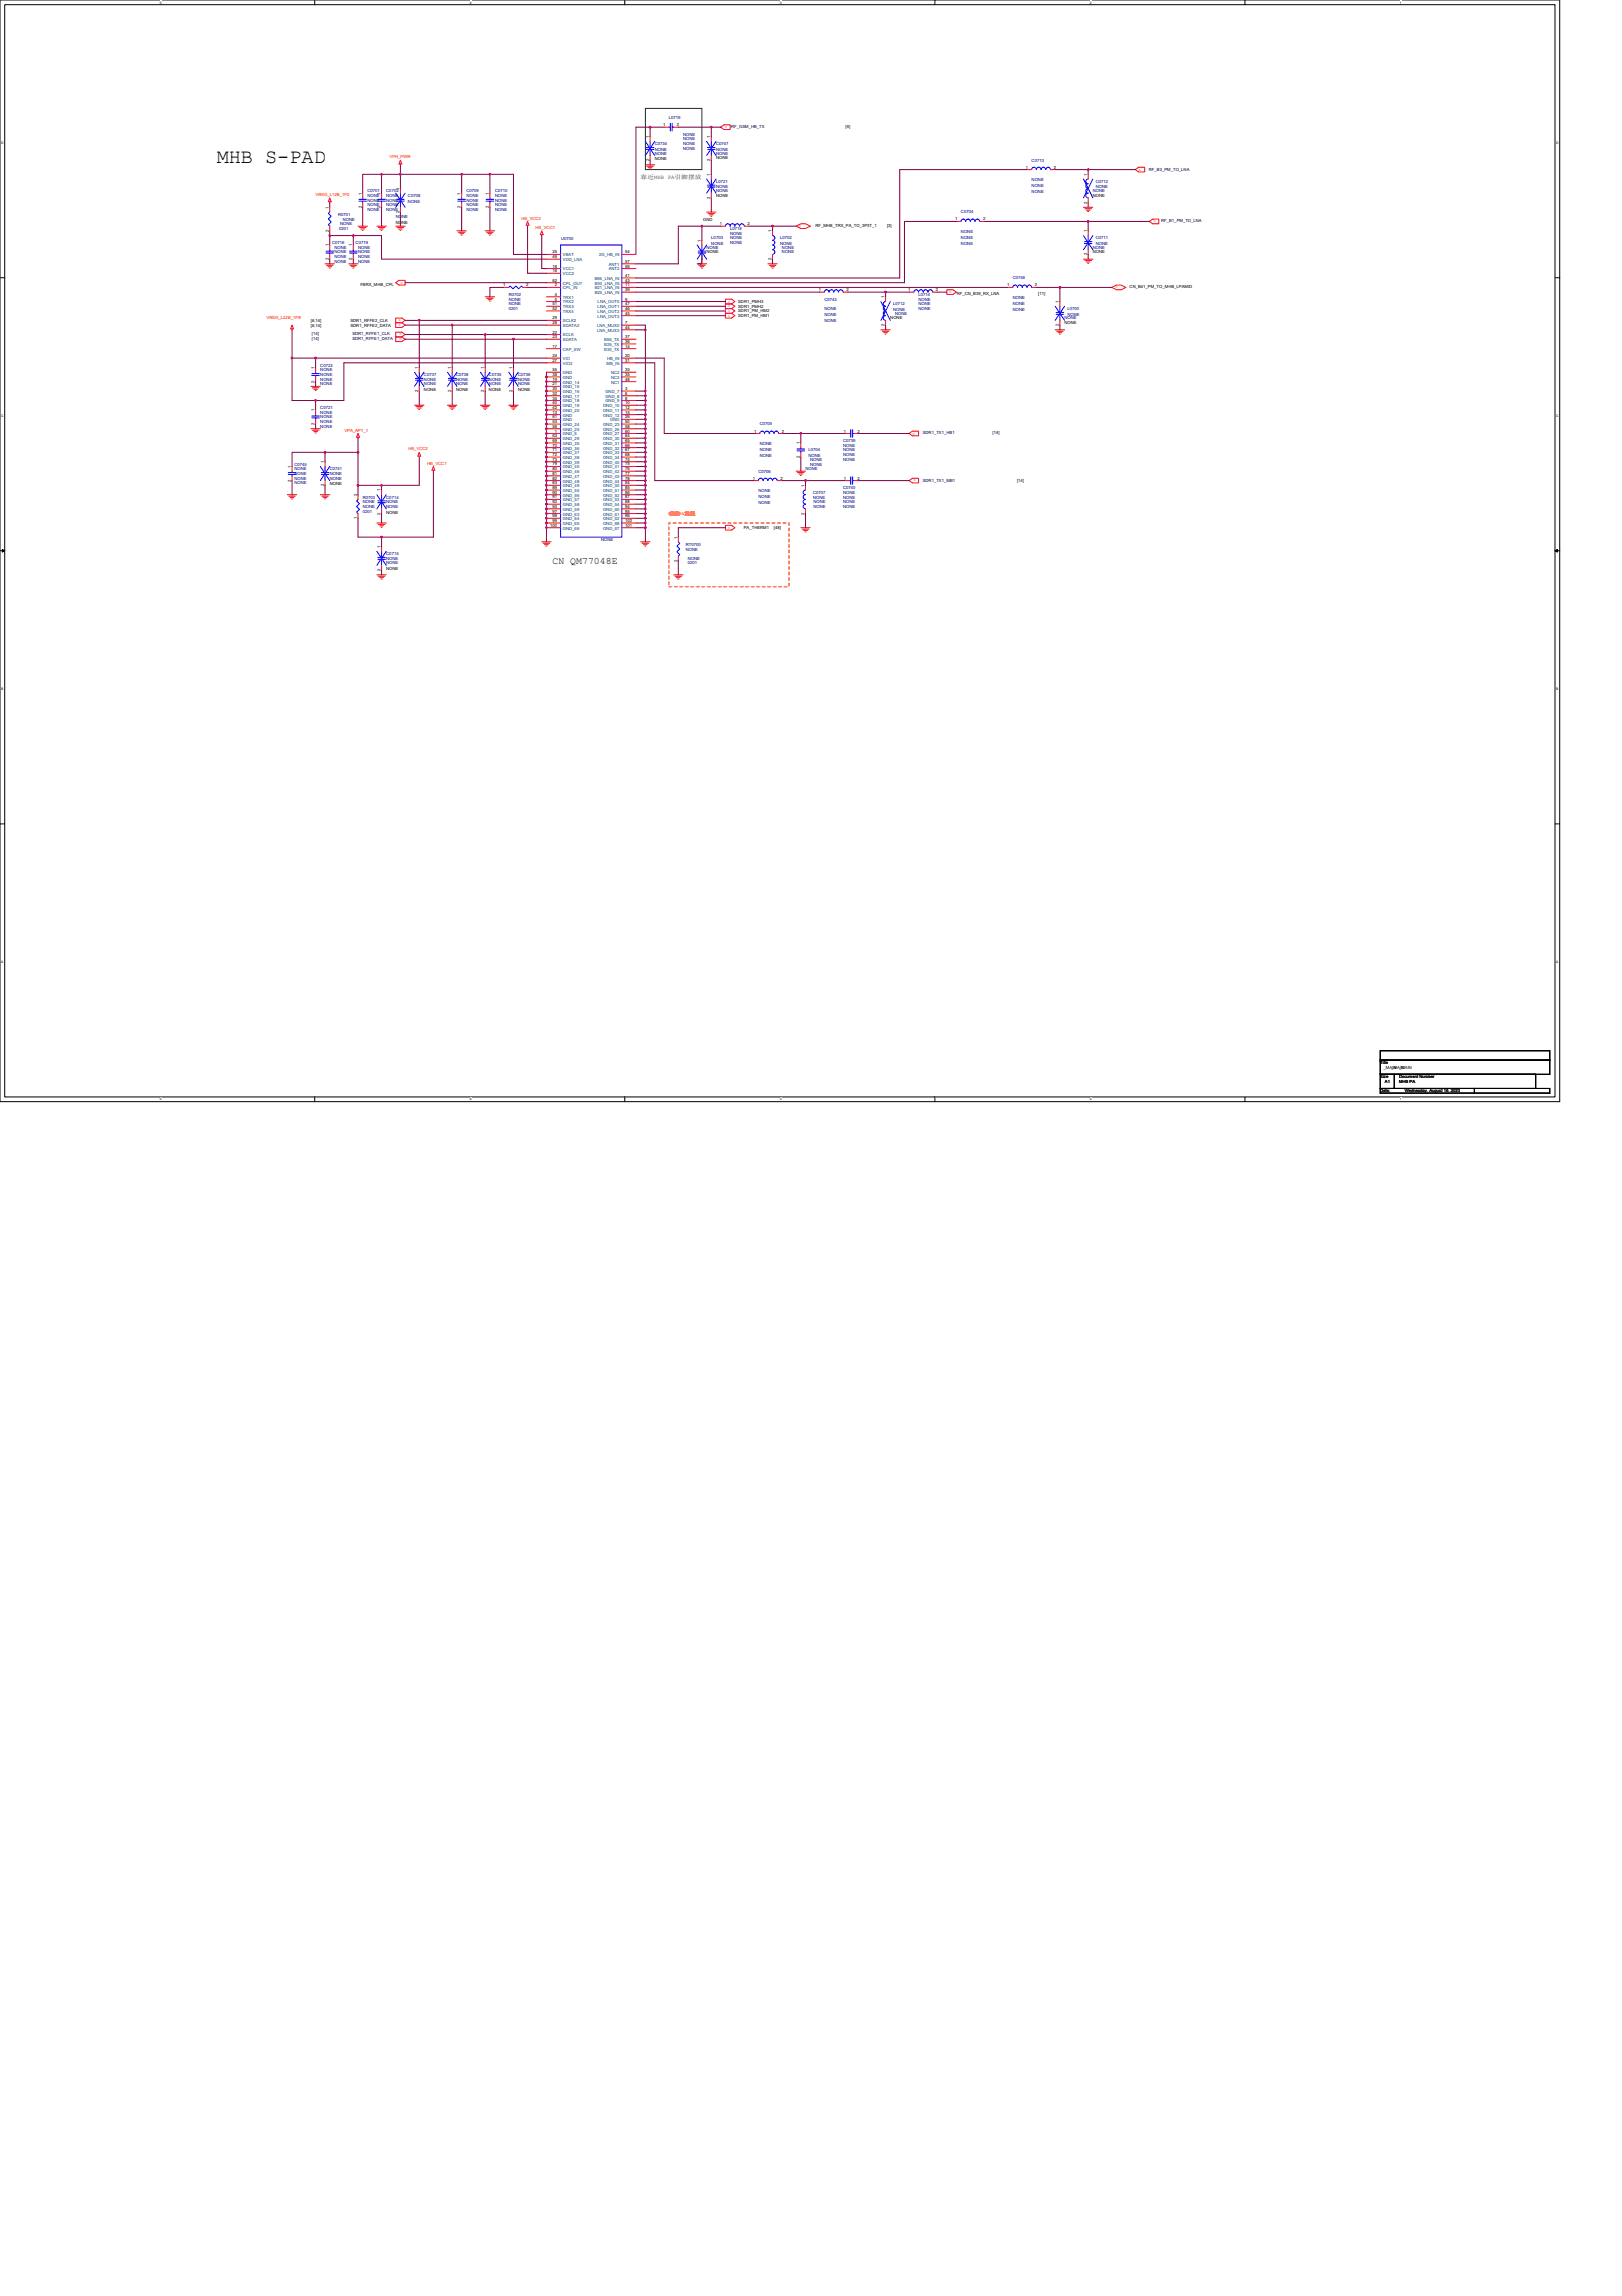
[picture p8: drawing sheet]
<svg xmlns="http://www.w3.org/2000/svg" width="210mm" height="297mm" viewBox="0 0 210 297" stroke-linecap="round" stroke-linejoin="round" font-family="sans-serif">
<defs><g id="words">
<text font-size="2.6" x="28" y="21.1">MHB S-PAD</text>
<text font-size="1.3" x="71.5" y="72.9">CN QM77048E</text>
<text font-size=".7" fill="#008000" x="82.9" y="23.1">靠靠MHB PA引引引引</text>
<g font-size=".5">
<text x="84" y="17.9" transform="rotate(-90 84 17.9)">1</text>
<text x="85.8" y="16.3">1</text>
<text x="87.6" y="16.3">2</text>
<text x="91.9" y="17.9" transform="rotate(-90 91.9 17.9)">1</text>
<text x="84" y="20.8" transform="rotate(-90 84 20.8)">2</text>
<text x="84.7" y="20.7">NONE</text>
<text x="91.9" y="22.7" transform="rotate(-90 91.9 22.7)">1</text>
<text x="91.9" y="20.8" transform="rotate(-90 91.9 20.8)">2</text>
<text x="92.7" y="20.6">NONE</text>
<text x="132.8" y="21.8">1</text>
<text x="136.4" y="21.8">2</text>
<text x="140.7" y="22.7" transform="rotate(-90 140.7 22.7)">1</text>
<text x="42.5" y="30" transform="rotate(-90 42.5 30)">2</text>
<text x="42.5" y="27" transform="rotate(-90 42.5 27)">1</text>
<text x="46.8" y="26.9" transform="rotate(-90 46.8 26.9)">2</text>
<text x="46.8" y="25.2" transform="rotate(-90 46.8 25.2)">1</text>
<text x="49.3" y="26.9" transform="rotate(-90 49.3 26.9)">2</text>
<text x="49.3" y="25.2" transform="rotate(-90 49.3 25.2)">1</text>
<text x="51.2" y="29">NONE</text>
<text x="51.7" y="27.6" transform="rotate(-90 51.7 27.6)">2</text>
<text x="51.7" y="24.6" transform="rotate(-90 51.7 24.6)">1</text>
<text x="59.6" y="26.9" transform="rotate(-90 59.6 26.9)">2</text>
<text x="59.6" y="25.2" transform="rotate(-90 59.6 25.2)">1</text>
<text x="63.3" y="26.9" transform="rotate(-90 63.3 26.9)">2</text>
<text x="63.3" y="25.2" transform="rotate(-90 63.3 25.2)">1</text>
<text x="91" y="28.5">GND</text>
<text x="91.9" y="25.7" transform="rotate(-90 91.9 25.7)">2</text>
<text x="92.7" y="25.5">NONE</text>
<text x="93.1" y="29.1">1</text>
<text x="96.7" y="29.1">2</text>
<text x="105.5" y="29.4">RF_MHB_TRX_PA_TO_3P3T_1</text>
<text x="114.8" y="29.4">[3]</text>
<text x="123.6" y="28.5">1</text>
<text x="127.2" y="28.5">2</text>
<text x="140.7" y="26.3" transform="rotate(-90 140.7 26.3)">2</text>
<text x="141.4" y="25.5">NONE</text>
<text x="42.5" y="33.6" transform="rotate(-90 42.5 33.6)">2</text>
<text x="42.5" y="31.9" transform="rotate(-90 42.5 31.9)">1</text>
<text x="45.6" y="33.6" transform="rotate(-90 45.6 33.6)">2</text>
<text x="45.6" y="31.9" transform="rotate(-90 45.6 31.9)">1</text>
<text x="71.5" y="35.2">16</text>
<text x="71.5" y="34.6">18</text>
<text x="71.5" y="32.8">25</text>
<text x="71.5" y="33.4">49</text>
<text x="80.9" y="32.8">54</text>
<text x="80.9" y="35.8">41</text>
<text x="80.9" y="34">57</text>
<text x="80.9" y="34.6">59</text>
<text x="90.7" y="34.3" transform="rotate(-90 90.7 34.3)">2</text>
<text x="90.7" y="31.3" transform="rotate(-90 90.7 31.3)">1</text>
<text x="91.4" y="32.8">NONE</text>
<text x="99.8" y="33.6" transform="rotate(-90 99.8 33.6)">2</text>
<text x="99.8" y="30.1" transform="rotate(-90 99.8 30.1)">1</text>
<text x="140.7" y="33" transform="rotate(-90 140.7 33)">2</text>
<text x="140.7" y="30.1" transform="rotate(-90 140.7 30.1)">1</text>
<text x="141.4" y="32.8">NONE</text>
<text x="40.2" y="41.6">[6,14]</text>
<text x="45.4" y="41.6">SDR1_RFFE2_CLK</text>
<text x="46.6" y="36.9">FBRX_MHB_CPL</text>
<text x="65.1" y="37.1">1</text>
<text x="68.1" y="37.1">2</text>
<text x="71.5" y="41.9">28</text>
<text x="71.5" y="41.3">29</text>
<text x="71.5" y="39.5">51</text>
<text x="71.5" y="40.1">52</text>
<text x="71.5" y="36.4">62</text>
<text x="71.8" y="37.1">2</text>
<text x="71.8" y="38.3">4</text>
<text x="71.8" y="38.9">5</text>
<text x="80.9" y="41.9">7</text>
<text x="80.9" y="38.9">9</text>
<text x="80.9" y="37.1">11</text>
<text x="80.9" y="37.7">39</text>
<text x="80.9" y="36.4">43</text>
<text x="80.9" y="40.7">45</text>
<text x="80.9" y="39.5">47</text>
<text x="80.9" y="40.1">46</text>
<text x="95.5" y="39.2">SDR1_PMH3</text>
<text x="95.5" y="39.8">SDR1_PMH2</text>
<text x="95.5" y="40.4">SDR1_PM_HM2</text>
<text x="95.5" y="41">SDR1_PM_HM1</text>
<text x="106" y="37.7">1</text>
<text x="109.5" y="37.7">2</text>
<text x="114.5" y="38.6" transform="rotate(-90 114.5 38.6)">1</text>
<text x="115.2" y="41.3">NONE</text>
<text x="117.5" y="37.7">1</text>
<text x="121.1" y="37.7">2</text>
<text x="123.8" y="38.2">RF_CN_B39_RX_LNA</text>
<text x="130.3" y="37.1">1</text>
<text x="133.9" y="37.1">2</text>
<text x="134.4" y="38.2">[11]</text>
<text x="137" y="39.2" transform="rotate(-90 137 39.2)">1</text>
<text x="137.8" y="41.9">NONE</text>
<text x="146.2" y="37.3">CN_B41_PM_TO_MHB_LPAMID</text>
<text x="40.2" y="42.2">[6,14]</text>
<text x="40.7" y="47.7" transform="rotate(-90 40.7 47.7)">1</text>
<text x="45.4" y="42.2">SDR1_RFFE2_DATA</text>
<text x="54.1" y="47.7" transform="rotate(-90 54.1 47.7)">1</text>
<text x="58.4" y="47.7" transform="rotate(-90 58.4 47.7)">1</text>
<text x="62.7" y="47.7" transform="rotate(-90 62.7 47.7)">1</text>
<text x="66.3" y="47.7" transform="rotate(-90 66.3 47.7)">1</text>
<text x="71.5" y="43.2">22</text>
<text x="71.5" y="43.8">23</text>
<text x="71.5" y="46.2">24</text>
<text x="71.5" y="46.8">27</text>
<text x="71.5" y="45">17</text>
<text x="80.9" y="45">14</text>
<text x="80.9" y="46.2">20</text>
<text x="80.9" y="46.8">31</text>
<text x="80.9" y="44.4">36</text>
<text x="80.9" y="43.8">37</text>
<text x="80.9" y="42.5">44</text>
<text x="114.5" y="42.2" transform="rotate(-90 114.5 42.2)">2</text>
<text x="137" y="42.2" transform="rotate(-90 137 42.2)">2</text>
<text x="40.7" y="53.2" transform="rotate(-90 40.7 53.2)">1</text>
<text x="40.7" y="49.5" transform="rotate(-90 40.7 49.5)">2</text>
<text x="54.1" y="50.7" transform="rotate(-90 54.1 50.7)">2</text>
<text x="54.9" y="50.6">NONE</text>
<text x="58.4" y="50.7" transform="rotate(-90 58.4 50.7)">2</text>
<text x="59" y="50.6">NONE</text>
<text x="62.7" y="50.7" transform="rotate(-90 62.7 50.7)">2</text>
<text x="63.3" y="50.6">NONE</text>
<text x="66.3" y="50.7" transform="rotate(-90 66.3 50.7)">2</text>
<text x="67.1" y="50.6">NONE</text>
<text x="71.5" y="53.5">13</text>
<text x="71.5" y="48">55</text>
<text x="71.5" y="48.6">38</text>
<text x="71.5" y="49.2">19</text>
<text x="71.5" y="49.9">21</text>
<text x="71.5" y="50.5">30</text>
<text x="71.5" y="51.1">32</text>
<text x="71.5" y="51.7">34</text>
<text x="71.5" y="52.3">40</text>
<text x="71.5" y="52.9">42</text>
<text x="80.9" y="48">33</text>
<text x="80.9" y="48.6">35</text>
<text x="80.9" y="49.2">48</text>
<text x="80.9" y="50.5">3</text>
<text x="80.9" y="51.1">6</text>
<text x="80.9" y="51.7">8</text>
<text x="80.9" y="52.3">10</text>
<text x="80.9" y="52.9">12</text>
<text x="80.9" y="53.5">15</text>
<text x="40.7" y="55" transform="rotate(-90 40.7 55)">2</text>
<text x="41.9" y="59.9" transform="rotate(-90 41.9 59.9)">1</text>
<text x="71.5" y="54.1">61</text>
<text x="71.5" y="54.7">53</text>
<text x="71.5" y="55.3">56</text>
<text x="71.5" y="56.6">63</text>
<text x="71.5" y="57.2">69</text>
<text x="71.5" y="57.8">70</text>
<text x="71.5" y="58.4">71</text>
<text x="71.5" y="59">72</text>
<text x="71.5" y="59.6">73</text>
<text x="71.8" y="56">1</text>
<text x="80.9" y="54.1">26</text>
<text x="80.9" y="54.7">50</text>
<text x="80.9" y="55.3">58</text>
<text x="80.9" y="56">60</text>
<text x="80.9" y="56.6">64</text>
<text x="80.9" y="57.2">65</text>
<text x="80.9" y="57.8">66</text>
<text x="80.9" y="58.4">67</text>
<text x="80.9" y="59">68</text>
<text x="80.9" y="59.6">74</text>
<text x="97.6" y="56">1</text>
<text x="101.2" y="56">2</text>
<text x="103.5" y="59.2" transform="rotate(-90 103.5 59.2)">2</text>
<text x="103.5" y="57.5" transform="rotate(-90 103.5 57.5)">1</text>
<text x="109.2" y="56">1</text>
<text x="110.9" y="56">2</text>
<text x="37.7" y="62.3" transform="rotate(-90 37.7 62.3)">2</text>
<text x="37.7" y="60.5" transform="rotate(-90 37.7 60.5)">1</text>
<text x="41.9" y="62.9" transform="rotate(-90 41.9 62.9)">2</text>
<text x="42.7" y="62.8">NONE</text>
<text x="46.2" y="64.2" transform="rotate(-90 46.2 64.2)">2</text>
<text x="49.3" y="63.6" transform="rotate(-90 49.3 63.6)">1</text>
<text x="71.5" y="60.2">79</text>
<text x="71.5" y="60.8">80</text>
<text x="71.5" y="61.4">81</text>
<text x="71.5" y="62.1">82</text>
<text x="71.5" y="62.7">83</text>
<text x="71.5" y="63.3">89</text>
<text x="71.5" y="63.9">90</text>
<text x="71.5" y="64.5">91</text>
<text x="71.5" y="65.1">92</text>
<text x="71.5" y="65.7">93</text>
<text x="80.9" y="60.2">75</text>
<text x="80.9" y="60.8">76</text>
<text x="80.9" y="61.4">77</text>
<text x="80.9" y="62.1">78</text>
<text x="80.9" y="62.7">84</text>
<text x="80.9" y="63.3">85</text>
<text x="80.9" y="63.9">86</text>
<text x="80.9" y="64.5">87</text>
<text x="80.9" y="65.1">88</text>
<text x="80.9" y="65.7">94</text>
<text x="97.4" y="62.1">1</text>
<text x="101" y="62.1">2</text>
<text x="104.1" y="63" transform="rotate(-90 104.1 63)">1</text>
<text x="109.2" y="62.1">1</text>
<text x="110.9" y="62.1">2</text>
<text x="46.2" y="67.2" transform="rotate(-90 46.2 67.2)">1</text>
<text x="49.3" y="70.9" transform="rotate(-90 49.3 70.9)">1</text>
<text x="49.3" y="66.6" transform="rotate(-90 49.3 66.6)">2</text>
<text x="50" y="66.4">NONE</text>
<text x="71.2" y="68.1">100</text>
<text x="71.5" y="66.3">97</text>
<text x="71.5" y="66.9">98</text>
<text x="71.5" y="67.5">99</text>
<text x="80.9" y="66.3">95</text>
<text x="80.9" y="66.9">96</text>
<text x="80.9" y="68.1">101</text>
<text x="80.9" y="67.5">102</text>
<text x="87.7" y="69.7" transform="rotate(-90 87.7 69.7)">1</text>
<text x="96.3" y="68.5">PA_THERM1</text>
<text x="100.2" y="68.5">[48]</text>
<text x="104.1" y="66.6" transform="rotate(-90 104.1 66.6)">2</text>
<text x="49.3" y="73.9" transform="rotate(-90 49.3 73.9)">2</text>
<text x="50" y="73.8">NONE</text>
<text x="87.7" y="72.7" transform="rotate(-90 87.7 72.7)">2</text>
<text x="178.6" y="137.6">Title</text>
<text x="178.6" y="139.5">Size</text>
<text x="178.6" y="141.3">Date:</text>
<text x="179" y="138.3">_MAIN _MAIN</text>
<text x="179.2" y="140.1">A1</text>
<text x="180.1" y="138.3">_MAIN</text>
<text x="181.1" y="139.5">Document Number</text>
<text x="181.1" y="140.1">MHB PA</text>
<text x="181.8" y="141.3">Wednesday, August 16, 2023</text>
</g>
<g font-size=".5" fill="#000080">
<text x="86.6" y="15.4">L0719</text>
<text x="88.4" y="17.6">NONE</text>
<text x="84.7" y="18.8">C0734</text>
<text x="84.7" y="19.5">NONE</text>
<text x="84.7" y="20">NONE</text>
<text x="88.4" y="18.8">NONE</text>
<text x="88.4" y="18.2">NONE</text>
<text x="88.4" y="19.4">NONE</text>
<text x="92.7" y="18.8">C0747</text>
<text x="92.7" y="19.5">NONE</text>
<text x="92.7" y="20">NONE</text>
<text x="92.7" y="23.7">L0721</text>
<text x="133.5" y="20.9">C0713</text>
<text x="133.5" y="23.4">NONE</text>
<text x="141.8" y="23.7">C0712</text>
<text x="43.8" y="27.9">R0701</text>
<text x="43.9" y="29.7">0201</text>
<text x="44" y="29.1">NONE</text>
<text x="44.4" y="28.6">NONE</text>
<text x="47.5" y="24.9">C0701</text>
<text x="47.5" y="25.5">NONE</text>
<text x="47.5" y="27.3">NONE</text>
<text x="47.5" y="26.7">NONE</text>
<text x="47.5" y="26.1">NONE</text>
<text x="50" y="24.9">C0702</text>
<text x="50" y="25.5">NONE</text>
<text x="50" y="27.3">NONE</text>
<text x="50" y="26.7">NONE</text>
<text x="50" y="26.1">NONE</text>
<text x="51.2" y="28.2">NONE</text>
<text x="52.8" y="25.5">C0708</text>
<text x="52.8" y="26.2">NONE</text>
<text x="60.4" y="24.9">C0709</text>
<text x="60.4" y="25.5">NONE</text>
<text x="60.4" y="26.7">NONE</text>
<text x="60.4" y="27.3">NONE</text>
<text x="60.4" y="26.1">NONE</text>
<text x="64.1" y="24.9">C0710</text>
<text x="64.1" y="25.5">NONE</text>
<text x="64.1" y="27.3">NONE</text>
<text x="64.1" y="26.7">NONE</text>
<text x="64.1" y="26.1">NONE</text>
<text x="92.7" y="24.4">NONE</text>
<text x="92.7" y="24.9">NONE</text>
<text x="94.5" y="29.7">L0718</text>
<text x="124.4" y="27.6">C0704</text>
<text x="133.5" y="24.2">NONE</text>
<text x="133.5" y="25">NONE</text>
<text x="141.4" y="24.9">NONE</text>
<text x="141.8" y="24.4">NONE</text>
<text x="43" y="31.6">C0716</text>
<text x="43.3" y="32.2">NONE</text>
<text x="43.3" y="34">NONE</text>
<text x="43.3" y="33.4">NONE</text>
<text x="43.3" y="32.8">NONE</text>
<text x="46" y="31.6">C0719</text>
<text x="46.3" y="32.2">NONE</text>
<text x="46.3" y="34">NONE</text>
<text x="46.3" y="33.4">NONE</text>
<text x="46.3" y="32.8">NONE</text>
<text x="72.6" y="31.1">U0700</text>
<text x="91.4" y="32.2">NONE</text>
<text x="92.1" y="31">L0703</text>
<text x="92.1" y="31.7">NONE</text>
<text x="94.5" y="30.4">NONE</text>
<text x="94.5" y="31.6">NONE</text>
<text x="94.5" y="31">NONE</text>
<text x="101" y="31">L0702</text>
<text x="101" y="31.7">NONE</text>
<text x="101.2" y="32.8">NONE</text>
<text x="101.2" y="32.2">NONE</text>
<text x="124.4" y="30.1">NONE</text>
<text x="124.4" y="30.9">NONE</text>
<text x="124.4" y="31.7">NONE</text>
<text x="141.4" y="32.2">NONE</text>
<text x="141.8" y="31">C0711</text>
<text x="141.8" y="31.7">NONE</text>
<text x="65.8" y="38.3">R0702</text>
<text x="65.8" y="38.9">NONE</text>
<text x="65.8" y="39.5">NONE</text>
<text x="65.8" y="40.1">0201</text>
<text x="106.7" y="38.9">C0743</text>
<text x="106.7" y="40.1">NONE</text>
<text x="106.7" y="40.9">NONE</text>
<text x="106.7" y="41.7">NONE</text>
<text x="115.6" y="39.5">L0712</text>
<text x="115.6" y="40.2">NONE</text>
<text x="115.8" y="40.7">NONE</text>
<text x="118.9" y="38.3">L0714</text>
<text x="118.9" y="38.9">NONE</text>
<text x="118.9" y="40.1">NONE</text>
<text x="118.9" y="39.5">NONE</text>
<text x="131.1" y="36.1">C0746</text>
<text x="131.1" y="38.7">NONE</text>
<text x="131.1" y="39.4">NONE</text>
<text x="131.1" y="40.2">NONE</text>
<text x="137.8" y="41.3">NONE</text>
<text x="138.1" y="40.1">L0700</text>
<text x="138.1" y="40.8">NONE</text>
<text x="41.5" y="47.4">C0722</text>
<text x="41.5" y="48">NONE</text>
<text x="41.5" y="49.9">NONE</text>
<text x="41.5" y="48.6">NONE</text>
<text x="41.5" y="49.3">NONE</text>
<text x="41.5" y="52.9">C0721</text>
<text x="41.5" y="53.5">NONE</text>
<text x="54.9" y="48.6">C0737</text>
<text x="54.9" y="49.3">NONE</text>
<text x="54.9" y="49.9">NONE</text>
<text x="59" y="48.6">C0738</text>
<text x="59" y="49.3">NONE</text>
<text x="59" y="49.9">NONE</text>
<text x="63.3" y="48.6">C0735</text>
<text x="63.3" y="49.3">NONE</text>
<text x="63.3" y="49.9">NONE</text>
<text x="67.1" y="48.6">C0736</text>
<text x="67.1" y="49.3">NONE</text>
<text x="67.1" y="49.9">NONE</text>
<text x="41.5" y="55.4">NONE</text>
<text x="41.5" y="54.7">NONE</text>
<text x="41.5" y="54.1">NONE</text>
<text x="98.3" y="55">C0705</text>
<text x="98.3" y="57.5">NONE</text>
<text x="98.3" y="58.3">NONE</text>
<text x="98.3" y="59.1">NONE</text>
<text x="104.6" y="58.4">L0704</text>
<text x="104.6" y="59.1">NONE</text>
<text x="104.9" y="59.6">NONE</text>
<text x="109.1" y="57.2">C0739</text>
<text x="109.1" y="57.8">NONE</text>
<text x="109.1" y="58.4">NONE</text>
<text x="109.1" y="59">NONE</text>
<text x="109.1" y="59.6">NONE</text>
<text x="38.1" y="60.2">C0745</text>
<text x="38.1" y="60.8">NONE</text>
<text x="38.1" y="62.7">NONE</text>
<text x="38.1" y="62.1">NONE</text>
<text x="38.1" y="61.4">NONE</text>
<text x="42.7" y="60.8">C0741</text>
<text x="42.7" y="61.4">NONE</text>
<text x="42.7" y="62.1">NONE</text>
<text x="46.9" y="64.5">R0703</text>
<text x="46.9" y="65.1">NONE</text>
<text x="46.9" y="65.7">NONE</text>
<text x="50" y="64.5">C0714</text>
<text x="50" y="65.1">NONE</text>
<text x="50" y="65.7">NONE</text>
<text x="98.1" y="61.1">C0706</text>
<text x="98.1" y="63.6">NONE</text>
<text x="98.1" y="64.4">NONE</text>
<text x="98.1" y="65.2">NONE</text>
<text x="104.2" y="60.8">NONE</text>
<text x="104.9" y="60.2">NONE</text>
<text x="105.2" y="63.9">C0707</text>
<text x="105.2" y="64.6">NONE</text>
<text x="105.3" y="65.1">NONE</text>
<text x="105.3" y="65.7">NONE</text>
<text x="109.1" y="63.3">C0740</text>
<text x="109.1" y="63.9">NONE</text>
<text x="109.1" y="64.5">NONE</text>
<text x="109.1" y="65.1">NONE</text>
<text x="109.1" y="65.7">NONE</text>
<text x="46.9" y="66.3">0201</text>
<text x="50" y="71.8">C0715</text>
<text x="77.8" y="70">NONE</text>
<text x="88.8" y="70.6">RT0700</text>
<text x="88.8" y="71.3">NONE</text>
<text x="50" y="72.4">NONE</text>
<text x="50" y="73">NONE</text>
<text x="89" y="72.4">NONE</text>
<text x="89" y="73">0201</text>
</g>
<g font-size=".5" fill="#f00">
<text x="94.1" y="16.3" transform="rotate(-180 94.1 16.3)">o</text>
<text x="50.4" y="20.5">VPH_PWR</text>
<text x="147.3" y="22.1">o</text>
<text x="40.8" y="25.4">VREG_L12B_1P2</text>
<text x="67.5" y="28.4">HB_VCC2</text>
<text x="69.3" y="29.6">HB_VCC1</text>
<text x="103.4" y="29.4">o</text>
<text x="149.6" y="28.5" transform="rotate(-180 149.6 28.5)">o</text>
<text x="34.5" y="41.3">VREG_L22B_1P8</text>
<text x="51.6" y="41.6">o</text>
<text x="52.1" y="36.4" transform="rotate(-180 52.1 36.4)">o</text>
<text x="94.2" y="39.1">o</text>
<text x="94.2" y="39.8">o</text>
<text x="94.2" y="40.4">o</text>
<text x="94.2" y="41">o</text>
<text x="122.8" y="37.9">o</text>
<text x="144.7" y="37" transform="rotate(-180 144.7 37)">o</text>
<text x="51.6" y="42.2">o</text>
<text x="52" y="43.1" transform="rotate(-180 52 43.1)">o</text>
<text x="52" y="43.7" transform="rotate(-180 52 43.7)">o</text>
<text x="44.6" y="55.8">VPA_APT_1</text>
<text x="52.9" y="58.3">HB_VCC2</text>
<text x="118.1" y="56.2">o</text>
<text x="55.3" y="60.1">HB_VCC1</text>
<text x="118.5" y="62" transform="rotate(-180 118.5 62)">o</text>
<text x="94.2" y="68.4">o</text>
</g>
<g font-size=".5" fill="#000040">
<text x="94.6" y="16.6">RF_GSM_HB_TX</text>
<text x="109.4" y="16.6">[6]</text>
<text x="148.7" y="22.1">RF_B3_PM_TO_LNA</text>
<text x="150.3" y="28.8">RF_B1_PM_TO_LNA</text>
<text x="40.4" y="43.4">[14]</text>
<text x="40.4" y="44">[14]</text>
<text x="45.6" y="43.4">SDR1_RFFE1_CLK</text>
<text x="45.6" y="44">SDR1_RFFE1_DATA</text>
<text x="119.4" y="56.2">SDR1_TX1_HB1</text>
<text x="128.4" y="56.2">[14]</text>
<text x="119.4" y="62.3">SDR1_TX1_MB1</text>
<text x="131.6" y="62.3">[14]</text>
</g>
<g font-size=".5" fill="#004080">
<text x="72.8" y="35.6">VCC2</text>
<text x="72.8" y="35">VCC1</text>
<text x="72.8" y="33.2">VBAT</text>
<text x="72.8" y="33.8">VDD_LNA</text>
<text x="77.5" y="33.2">2G_HB_IN</text>
<text x="78.8" y="34.4">ANT1</text>
<text x="78.8" y="35">ANT2</text>
<text x="72.8" y="37.4">CPL_IN</text>
<text x="72.8" y="38.7">TRX1</text>
<text x="72.8" y="39.3">TRX2</text>
<text x="72.8" y="41.7">SCLK2</text>
<text x="72.8" y="39.9">TRX3</text>
<text x="72.8" y="40.5">TRX4</text>
<text x="72.8" y="36.8">CPL_OUT</text>
<text x="77" y="37.4">B21_LNA_IN</text>
<text x="77" y="38">B25_LNA_IN</text>
<text x="77" y="36.2">B66_LNA_IN</text>
<text x="77" y="36.8">B30_LNA_IN</text>
<text x="77.3" y="39.3">LNA_OUT0</text>
<text x="77.3" y="41.1">LNA_OUT3</text>
<text x="77.3" y="39.9">LNA_OUT1</text>
<text x="77.3" y="40.5">LNA_OUT2</text>
<text x="72.8" y="43.5">SCLK</text>
<text x="72.8" y="44.1">SDATA</text>
<text x="72.8" y="46.6">VIO</text>
<text x="72.8" y="47.2">VIO2</text>
<text x="72.8" y="42.3">SDATA2</text>
<text x="72.8" y="45.4">CAP_SW</text>
<text x="77.3" y="42.3">LNA_MUX0</text>
<text x="77.3" y="42.9">LNA_MUX3</text>
<text x="78.2" y="45.4">B30_TX</text>
<text x="78.2" y="44.7">B25_TX</text>
<text x="78.2" y="44.1">B66_TX</text>
<text x="78.5" y="47.2">MB_IN</text>
<text x="78.6" y="46.6">HB_IN</text>
<text x="72.8" y="53.9">GND</text>
<text x="72.8" y="48.4">GND</text>
<text x="72.8" y="49">GND</text>
<text x="72.8" y="49.6">GND_14</text>
<text x="72.8" y="50.2">GND_15</text>
<text x="72.8" y="50.8">GND_16</text>
<text x="72.8" y="51.5">GND_17</text>
<text x="72.8" y="52.1">GND_18</text>
<text x="72.8" y="52.7">GND_19</text>
<text x="72.8" y="53.3">GND_20</text>
<text x="78" y="52.7">GND_10</text>
<text x="78" y="53.3">GND_11</text>
<text x="78" y="53.9">GND_12</text>
<text x="78.3" y="50.8">GND_7</text>
<text x="78.3" y="51.5">GND_8</text>
<text x="78.3" y="52.1">GND_9</text>
<text x="79.1" y="48.4">NC2</text>
<text x="79.1" y="49">NC3</text>
<text x="79.1" y="49.6">NC1</text>
<text x="72.8" y="54.5">GND</text>
<text x="72.8" y="56.3">GND_6</text>
<text x="72.8" y="55.1">GND_24</text>
<text x="72.8" y="55.7">GND_25</text>
<text x="72.8" y="56.9">GND_29</text>
<text x="72.8" y="57.5">GND_35</text>
<text x="72.8" y="58.2">GND_36</text>
<text x="72.8" y="58.8">GND_37</text>
<text x="72.8" y="59.4">GND_38</text>
<text x="72.8" y="60">GND_39</text>
<text x="78" y="55.1">GND_23</text>
<text x="78" y="55.7">GND_26</text>
<text x="78" y="56.3">GND_27</text>
<text x="78" y="56.9">GND_30</text>
<text x="78" y="57.5">GND_31</text>
<text x="78" y="58.2">GND_32</text>
<text x="78" y="58.8">GND_33</text>
<text x="78" y="59.4">GND_34</text>
<text x="78" y="60">GND_40</text>
<text x="79" y="54.5">GND</text>
<text x="72.8" y="60.6">GND_45</text>
<text x="72.8" y="61.2">GND_46</text>
<text x="72.8" y="61.8">GND_47</text>
<text x="72.8" y="62.4">GND_48</text>
<text x="72.8" y="63">GND_49</text>
<text x="72.8" y="63.6">GND_55</text>
<text x="72.8" y="64.3">GND_56</text>
<text x="72.8" y="64.9">GND_57</text>
<text x="72.8" y="65.5">GND_58</text>
<text x="78" y="60.6">GND_41</text>
<text x="78" y="61.2">GND_42</text>
<text x="78" y="61.8">GND_43</text>
<text x="78" y="62.4">GND_44</text>
<text x="78" y="63">GND_50</text>
<text x="78" y="63.6">GND_51</text>
<text x="78" y="64.3">GND_52</text>
<text x="78" y="64.9">GND_53</text>
<text x="78" y="65.5">GND_54</text>
<text x="72.8" y="66.1">GND_59</text>
<text x="72.8" y="66.7">GND_63</text>
<text x="72.8" y="67.3">GND_64</text>
<text x="72.8" y="67.9">GND_65</text>
<text x="72.8" y="68.5">GND_66</text>
<text x="78" y="66.1">GND_60</text>
<text x="78" y="66.7">GND_61</text>
<text x="78" y="67.3">GND_62</text>
<text x="78" y="68.5">GND_67</text>
<text x="78" y="67.9">GND_68</text>
</g>
<text font-size=".5" fill="#ff8000" x="86.6" y="66.6">靠靠PA引放</text>
<g font-size=".4">
<text x="20.7" y=".5">5</text>
<text x="60.8" y=".5">4</text>
<text x="100.9" y=".5">3</text>
<text x="141" y=".5">2</text>
<text x="181.2" y=".5">1</text>
<text x=".2" y="18.7">D</text>
<text x="201.4" y="18.7">D</text>
<text x=".2" y="54">C</text>
<text x="201.4" y="54">C</text>
<text x=".2" y="89.3">B</text>
<text x="201.4" y="89.3">B</text>
<text x=".2" y="124.6">A</text>
<text x="201.4" y="124.6">A</text>
<text x="20.7" y="142.4">5</text>
<text x="60.8" y="142.4">4</text>
<text x="100.9" y="142.4">3</text>
<text x="141" y="142.4">2</text>
<text x="181.2" y="142.4">1</text>
</g>
</g></defs>
<path d="M0 0h201.8v142.5h-201.8zM.6 .6h200.6v141.3h-200.6z" fill="none" stroke="#000" stroke-width=".13"/>
<g fill="#fff">
<path d="M20.7 .1h.2v.4h-.2z"/>
<path d="M20.7 142h.2v.5h-.2z"/>
</g>
<path d="M40.7 0v.6M40.7 141.9v.6" fill="none" stroke="#000" stroke-width=".13"/>
<g fill="#fff">
<path d="M60.8 .1h.2v.4h-.2z"/>
<path d="M60.8 142h.2v.5h-.2z"/>
</g>
<path d="M80.9 0v.6M80.9 141.9v.6" fill="none" stroke="#000" stroke-width=".13"/>
<g fill="#fff">
<path d="M100.9 .1h.3v.4h-.3z"/>
<path d="M100.9 142h.3v.5h-.3z"/>
</g>
<path d="M121 0v.6M121 141.9v.6" fill="none" stroke="#000" stroke-width=".13"/>
<g fill="#fff">
<path d="M141 .1h.3v.4h-.3z"/>
<path d="M141 142h.3v.5h-.3z"/>
</g>
<path d="M161.1 0v.6M161.1 141.9v.6" fill="none" stroke="#000" stroke-width=".13"/>
<g fill="#fff">
<path d="M181.2 .1h.2v.4h-.2z"/>
<path d="M181.2 142h.2v.5h-.2z"/>
<path d="M.2 18.3h.3v.5h-.3z"/>
<path d="M201.4 18.3h.3v.5h-.3z"/>
<path d="M.2 53.6h.3v.5h-.3z"/>
<path d="M201.4 53.6h.3v.5h-.3z"/>
</g>
<path d="M0 35.9h.6M201.2 35.9h.6" fill="none" stroke="#000" stroke-width=".13"/>
<g fill="#fff">
<path d="M.2 88.9h.2v.5h-.2z"/>
<path d="M201.4 88.9h.3v.5h-.3z"/>
</g>
<path d="M0 71.3h.6M.3 71.1l.3 .2-.3 .1zM201.2 71.3h.6M201.2 71.3l.3-.2v.3z" fill="none" stroke="#000" stroke-width=".13"/>
<path d="M.3 71.1l.3 .2-.3 .1zM201.2 71.3l.3-.2v.3z" fill="#000"/>
<g fill="#fff">
<path d="M.1 124.2h.3v.5h-.3z"/>
<path d="M201.4 124.2h.3v.5h-.3z"/>
</g>
<path d="M0 106.6h.6M201.2 106.6h.6M178.6 135.9h22v1.3h-22zM178.6 137.2h22v1.8h-22zM178.6 139h1.8v1.8h-1.8zM180.4 139h18.3v1.8h-18.3zM178.6 140.8h12.2v.6h-12.2zM190.8 140.8h9.8v.6h-9.8z" fill="none" stroke="#000" stroke-width=".13"/>
<path d="M86.6 67.7h15.5v8.2h-15.5z" fill="none" stroke="#ff8000" stroke-width=".18" stroke-dasharray=".4 .4"/>
<path d="M83.5 14h7.3v7.9h-7.3z" fill="none" stroke="#008000" stroke-width=".13"/>
<g fill="none" stroke="#f00" stroke-width=".13">
<path d="M84.1 17.7v.6M86 16.5h.6M87.2 16.5h.6M92.1 17.7v.6M93.3 16.5l.4-.3h.8v.6h-.8zM42.1 34.1h1.2M42.2 34.3h.9M42.4 34.5h.5M42.6 34.7h.1M42.7 25.6l.2 .5h-.4zM42.7 26.1v.1M42.7 31.7v.6"/>
<path d="M42.7 32.9v.6M42.7 26.8v.6M42.7 29.3v.6M45.1 34.1h1.2M45.3 34.3h.8M45.5 34.5h.5M45.7 34.7h.1M45.7 31.7v.6M45.7 32.9v.6M46.3 29.3h1.2M46.5 29.4h.9M46.7 29.6h.5"/>
<path d="M46.9 29.8h.1M46.9 25v.6M46.9 26.2v.6M48.8 29.3h1.2M49 29.4h.8M49.1 29.6h.5M49.3 29.8h.1M49.4 25v.6M49.4 26.2v.6M51.2 29.3h1.2M51.2 36.6l.4-.3h.8v.6h-.8zM51.4 29.4h.8"/>
<path d="M51.6 29.6h.5M51.8 29.8h.1M51.8 21.2v.1M51.8 24.4v.6M51.8 26.8v.6M51.8 20.7l.2 .5h-.4zM59.1 29.9h1.3M59.3 30.1h.9M59.5 30.2h.5M59.7 30.4h.1M59.7 25v.6M59.7 26.2v.6"/>
<path d="M62.8 38.4h1.2M62.8 29.9h1.2M63 30.1h.8M63 38.6h.8M63.2 38.8h.4M63.2 30.2h.4M63.3 30.4h.2M63.3 38.9h.2M63.4 25v.6M63.4 26.2v.6M65.2 37.2h.6M67.7 37.2h.6"/>
<path d="M68.3 28.6l.2 .5h-.4zM68.3 29.1v.2M70.1 29.9l.2 .5h-.4zM70.1 30.4v.1M70.7 37.2h1.8M70.7 38.4h1.8M70.7 39h1.8M70.7 35.4h1.8M70.7 34.7h1.8M70.7 32.9h1.8M70.7 33.5h1.8M70.7 39.6h1.8"/>
<path d="M70.7 36.6h1.8M80.5 39h1.8M80.5 37.2h1.8M80.5 37.8h1.8M80.5 36h1.8M80.5 36.6h1.8M80.5 39.6h1.8M80.5 32.9h1.8M80.5 34.1h1.8M80.5 34.7h1.8M83.5 21.3h1.2M83.7 21.5h.9"/>
<path d="M83.9 21.7h.5M84.1 21.9h.1M84.1 20.1v.6M90.2 34.1h1.2M90.4 34.3h.9M90.6 34.5h.5M90.8 34.7h.1M90.8 31.1v.6M90.8 33.5v.6M91.4 27.4h1.3M91.6 27.6h.9M91.8 27.8h.5"/>
<path d="M92 28h.1M92.1 20.1v.6M92.1 22.6v.6M92.1 25v.6M93.3 29.3h.6M93.9 38.7h.8l.4 .3-.4 .3h-.8zM94.7 39.3h-.8v.6h.8M94.7 39.9h-.8v.6h.8M94.7 39.3l.4 .3-.4 .3M94.7 39.9l.4 .3-.4 .3M96.3 29.3h.6M99.4 34.1h1.2"/>
<path d="M99.6 34.3h.8M99.7 34.5h.5M99.9 34.7h.1M100 29.9v.6M100 32.9v.6M103 29.3l.6-.3h.6l.7 .3-.7 .3h-.6zM106.1 37.8h.6M109.1 37.8h.6M114.6 38.4v.6M117.7 37.8h.6M120.7 37.8h.6M122.5 37.5h.8l.5 .3-.5 .3h-.8z"/>
<path d="M123.8 28.6h.6M126.8 28.6h.6M130.5 37.2h.6M132.9 21.9h.6M133.5 37.2h.6M135.9 21.9h.7M137.2 39v.6M140.2 26.8h1.2M140.2 33.5h1.2M140.4 27h.8M140.4 33.7h.8M140.6 27.2h.5"/>
<path d="M140.6 33.9h.5M140.8 27.4h.1M140.8 34.1h.1M140.8 29.9v.6M140.8 32.3v.6M140.8 22.6v.6M140.8 25.6v.6M143.9 37.2l.6-.3h.6l.6 .3-.6 .3h-.6zM146.9 21.9l.4-.3h.8v.6h-.8zM148.7 28.6l.5-.3h.8v.7h-.8zM37.8 42.1l.2 .4h-.4zM37.8 42.5v.2"/>
<path d="M40.2 50h1.3M40.2 55.5h1.3M40.4 50.2h.9M40.4 55.7h.9M40.6 50.4h.5M40.6 55.8h.5M40.8 50.5h.1M40.8 56h.1M40.8 47.5v.7M40.8 48.8v.6M40.8 53v.6M40.8 54.3v.6"/>
<path d="M42.1 59.7v.6M46.3 56.1l.2 .5h-.4zM46.3 56.6v.1M51.2 41.1h.8l.4 .4-.4 .3h-.8zM51.2 41.8h.8l.4 .3-.4 .3h-.8zM51.2 43h.8l.4 .3-.4 .3h-.8zM51.2 43.6h.8l.4 .3-.4 .3h-.8zM53.6 52.4h1.3M53.8 52.6h.9M54 52.8h.5M54.2 53h.1M54.3 59v.1"/>
<path d="M54.3 47.5v.7M54.3 50v.6M54.3 58.5l.1 .5h-.3zM57.9 52.4h1.2M58.1 52.6h.8M58.3 52.8h.5M58.5 53h.1M58.5 47.5v.7M58.5 50v.6M62.2 52.4h1.2M62.4 52.6h.8M62.5 52.8h.5"/>
<path d="M62.7 53h.2M62.8 47.5v.7M62.8 50v.6M65.8 52.4h1.3M66 52.6h.9M66.2 52.8h.5M66.4 53h.1M66.4 47.5v.7M66.4 50v.6M70.7 53.6h1.8M70.7 43.3h1.8M70.7 43.9h1.8"/>
<path d="M70.7 46.3h1.8M70.7 46.9h1.8M70.7 42.1h1.8M70.7 41.5h1.8M70.7 40.2h1.8M70.7 48.2h1.8M70.7 48.8h1.8M70.7 54.3h1.8M70.7 56.1h1.8M70.7 45.1h1.8M70.7 49.4h1.8M70.7 50h1.8"/>
<path d="M70.7 50.6h1.8M70.7 51.2h1.8M70.7 51.8h1.8M70.7 52.4h1.8M70.7 53h1.8M70.7 54.9h1.8M70.7 55.5h1.8M70.7 56.7h1.8M70.7 57.3h1.8M70.7 57.9h1.8M70.7 58.5h1.8M70.7 59.1h1.8"/>
<path d="M70.7 59.7h1.8M80.5 42.1h1.8M80.5 45.1h1.8M80.5 46.3h1.8M80.5 54.3h1.8M80.5 46.9h1.8M80.5 48.2h1.8M80.5 48.8h1.8M80.5 44.5h1.8M80.5 43.9h1.8M80.5 40.8h1.8M80.5 49.4h1.8"/>
<path d="M80.5 50.6h1.8M80.5 51.2h1.8M80.5 51.8h1.8M80.5 52.4h1.8M80.5 53h1.8M80.5 53.6h1.8M80.5 42.7h1.8M80.5 40.2h1.8M80.5 54.9h1.8M80.5 55.5h1.8M80.5 56.1h1.8M80.5 56.7h1.8"/>
<path d="M80.5 57.3h1.8M80.5 57.9h1.8M80.5 58.5h1.8M80.5 59.1h1.8M80.5 59.7h1.8M93.9 40.5a1.08 1.08 0 0 1 1.2 .3l-.4 .3h-.8zM97.7 56.1h.6M100.8 56.1h.6M103.6 57.3v.6M103.6 58.5v.6M109.3 56.1h.6M110.5 56.1h.6"/>
<path d="M114 42.7h1.2M114.2 42.9h.8M114.4 43h.4M114.5 43.2h.2M114.6 41.5v.6M117.7 56.1l.4-.3h.8v.6h-.8zM136.6 42.7h1.2M136.7 42.9h.9M136.9 43h.5M137.1 43.2h.1M137.2 41.5v.6M37.2 64h1.2"/>
<path d="M37.4 64.2h.8M37.6 64.4h.4M37.7 64.6h.2M37.8 60.3v.7M37.8 61.6v.6M41.5 64h1.2M41.6 64.2h.9M41.8 64.4h.5M42 64.6h.1M42.1 62.2v.6M46.3 66.4v.7M46.3 64v.6"/>
<path d="M48.8 67.7h1.2M48.8 74.4h1.2M49 67.8h.8M49 74.6h.8M49.1 68h.5M49.1 74.7h.5M49.3 68.2h.1M49.3 74.9h.1M49.4 63.4v.6M49.4 65.8v.6M49.4 70.7v.6M49.4 73.1v.7"/>
<path d="M56.1 60.3l.2 .5h-.4zM56.1 60.8v.2M70.1 70.1h1.2M70.3 70.3h.8M70.5 70.5h.5M70.7 70.6h.1M70.7 60.3h1.8M70.7 61h1.8M70.7 61.6h1.8M70.7 62.2h1.8M70.7 62.8h1.8M70.7 63.4h1.8"/>
<path d="M70.7 64h1.8M70.7 64.6h1.8M70.7 65.2h1.8M70.7 65.8h1.8M70.7 66.4h1.8M70.7 67.1h1.8M70.7 67.7h1.8M70.7 68.3h1.8M80.5 60.3h1.8M80.5 61h1.8M80.5 61.6h1.8M80.5 62.2h1.8"/>
<path d="M80.5 62.8h1.8M80.5 63.4h1.8M80.5 64h1.8M80.5 64.6h1.8M80.5 65.2h1.8M80.5 65.8h1.8M80.5 66.4h1.8M80.5 67.1h1.8M80.5 68.3h1.8M80.5 67.7h1.8M82.9 70.1h1.2M83.1 70.3h.8"/>
<path d="M83.3 70.5h.5M83.5 70.6h.1M87.2 74.4h1.2M87.4 74.6h.8M87.5 74.7h.5M87.7 74.9h.1M87.8 69.5v.6M87.8 71.9v.6M93.9 68h.8l.4 .3-.4 .3h-.8zM97.5 62.2h.6M100.6 62.2h.6M103 61h1.2"/>
<path d="M103.2 61.1h.9M103.4 61.3h.5M103.6 61.5h.1M103.6 68.3h1.3M103.8 68.5h.9M104 68.6h.5M104.2 68.8h.1M104.2 62.8v.6M104.2 65.8v.6M109.3 62.2h.6M110.5 62.2h.6M117.7 62.2l.4-.3h.8v.6h-.8z"/>
</g>
<g fill="none" stroke="#00f" stroke-width=".13">
<path d="M83.5 18.3l1.2 1.8M83.6 19.1h1M83.6 19.3h1M84.1 18.3v.8M84.1 19.3v.8M84.7 18.3l-1.2 1.8M86.6 16.5h.1M86.7 16v.9M87 16v.9M87 16.5h.2M91.4 18.3l1.3 1.8M91.6 19.1h.9"/>
<path d="M91.6 19.3h.9M92.1 18.3v.8M92.1 19.3v.8M92.7 18.3l-1.3 1.8M42.2 32.5h1M42.2 32.7h1M42.7 32.3v.2M42.7 32.7v.2M42.7 27.4l-.2 .2 .4 .4-.4 .3 .4 .4-.4 .4 .2 .2M45.2 32.5h1M45.2 32.7h1M45.7 32.3v.2"/>
<path d="M45.7 32.7v.2M46.5 25.8h.9M46.5 26h.9M46.9 25.6v.2M46.9 26v.2M48.9 25.8h1M48.9 26h1M49.4 25.6v.2M49.4 26v.2M51.2 25l1.2 1.8M51.3 25.8h1M51.3 26h1"/>
<path d="M51.8 25v.8M51.8 26v.8M52.4 25l-1.2 1.8M59.3 25.8h.9M59.3 26h.9M59.7 25.6v.2M59.7 26v.2M62.9 25.8h1M62.9 26h1M63.4 25.6v.2M63.4 26v.2M65.8 37.2l.2-.2 .4 .4 .4-.4 .3 .4 .4-.4 .2 .2"/>
<path d="M72.5 31.7h8v37.8h-8zM90.2 31.7l1.2 1.8M90.3 32.5h1M90.3 32.7h1M90.8 31.7v.8M90.8 32.7v.8M91.4 31.7l-1.2 1.8M91.4 23.2l1.3 1.8M91.6 24h.9M91.6 24.2h.9M92.1 23.2v.8M92.1 24.2v.8"/>
<path d="M92.7 23.2l-1.3 1.8M94.5 29.3a.3 .3 0 0 0-.3-.3 .3 .3 0 0 0-.3 .3M96.3 29.3a.3 .3 0 0 0-.3-.3 .3 .3 0 0 0-.3 .3 .3 .3 0 0 0-.3-.3 .3 .3 0 0 0-.3 .3 .3 .3 0 0 0-.3-.3 .3 .3 0 0 0-.3 .3M100 30.5a.3 .3 0 0 1 .3 .3 .3 .3 0 0 1-.3 .3 .3 .3 0 0 1 .3 .3 .3 .3 0 0 1-.3 .3 .3 .3 0 0 1 .3 .3 .3 .3 0 0 1-.3 .3M100 32.3a.3 .3 0 0 1 .3 .3 .3 .3 0 0 1-.3 .3M106.7 37.8a.3 .3 0 0 1 .3-.3 .3 .3 0 0 1 .3 .3 .3 .3 0 0 1 .3-.3 .3 .3 0 0 1 .3 .3 .3 .3 0 0 1 .3-.3 .3 .3 0 0 1 .3 .3 .3 .3 0 0 1 .3-.3 .3 .3 0 0 1 .3 .3M114 39l1.2 2.5M114.6 39a.3 .3 0 0 0-.3 .3 .3 .3 0 0 0 .3 .3M114.6 39.6a.3 .3 0 0 0-.3 .3 .3 .3 0 0 0 .3 .3M115.2 39l-1.2 2.4M118.3 37.8a.3 .3 0 0 1 .3-.3 .3 .3 0 0 1 .3 .3 .3 .3 0 0 1 .3-.3 .3 .3 0 0 1 .3 .3 .3 .3 0 0 1 .3-.3 .3 .3 0 0 1 .3 .3 .3 .3 0 0 1 .3-.3 .3 .3 0 0 1 .3 .3M124.4 28.6a.3 .3 0 0 1 .3-.3 .3 .3 0 0 1 .3 .3 .3 .3 0 0 1 .3-.3 .3 .3 0 0 1 .3 .3"/>
<path d="M125.6 28.6a.3 .3 0 0 1 .3-.3 .3 .3 0 0 1 .3 .3 .3 .3 0 0 1 .3-.3 .3 .3 0 0 1 .3 .3M133.5 37.2a.3 .3 0 0 0-.3-.3 .3 .3 0 0 0-.3 .3 .3 .3 0 0 0-.3-.3 .3 .3 0 0 0-.3 .3 .3 .3 0 0 0-.3-.3 .3 .3 0 0 0-.3 .3 .3 .3 0 0 0-.3-.3 .3 .3 0 0 0-.3 .3M133.5 21.9a.3 .3 0 0 1 .3-.3 .3 .3 0 0 1 .3 .3 .3 .3 0 0 1 .3-.3 .3 .3 0 0 1 .3 .3 .3 .3 0 0 1 .3-.3 .3 .3 0 0 1 .3 .3 .3 .3 0 0 1 .3-.3 .3 .3 0 0 1 .3 .3M136.6 39.6l1.2 1.9M137.2 39.6v.8M137.8 39.6l-1.2 1.9M140.2 23.2l1.2 2.4M140.2 30.5l1.2 1.8M140.3 31.3h1M140.3 31.5h1M140.8 30.5v.8M140.8 31.5v.8"/>
<path d="M140.8 23.2a.3 .3 0 0 0-.3 .3 .3 .3 0 0 0 .3 .3 .3 .3 0 0 0-.3 .3 .3 .3 0 0 0 .3 .3M140.8 24.4a.3 .3 0 0 0-.3 .3 .3 .3 0 0 0 .3 .3 .3 .3 0 0 0-.3 .3 .3 .3 0 0 0 .3 .3M141.4 30.5l-1.2 1.8M141.4 23.2l-1.2 2.4M40.4 48.3h.9M40.4 48.6h.9M40.4 53.8h.9M40.4 54.1h.9M40.8 48.2v.1M40.8 48.6v.2M40.8 53.6v.2M40.8 54.1v.2"/>
<path d="M53.6 48.2l1.3 1.8M53.8 48.9h.9M53.8 49.2h.9M54.3 48.2v.7M54.3 49.2v.8M54.9 48.2l-1.3 1.8M57.9 48.2l1.2 1.8M58 48.9h1M58 49.2h1M58.5 48.2v.7M58.5 49.2v.8M59.1 48.2l-1.2 1.8"/>
<path d="M62.2 48.2l1.2 1.8M62.3 48.9h1M62.3 49.2h1M62.8 48.2v.7M62.8 49.2v.8M63.4 48.2l-1.2 1.8M65.8 48.2l1.3 1.8M66 48.9h.9M66 49.2h.9M66.4 48.2v.7M66.4 49.2v.8M67.1 48.2l-1.3 1.8"/>
<path d="M100.8 56.1a.3 .3 0 0 0-.3-.3 .3 .3 0 0 0-.3 .3 .3 .3 0 0 0-.4-.3 .3 .3 0 0 0-.3 .3 .3 .3 0 0 0-.3-.3 .3 .3 0 0 0-.3 .3 .3 .3 0 0 0-.3-.3 .3 .3 0 0 0-.3 .3M103.1 58.1h1M103.1 58.3h1M103.6 57.9v.2M103.6 58.3v.2M109.9 56.1h.2M110.1 55.6v1M110.3 55.6v1M110.3 56.1h.2M114.6 40.2a.3 .3 0 0 0-.3 .3 .3 .3 0 0 0 .3 .3 .3 .3 0 0 0-.3 .3 .3 .3 0 0 0 .3 .3M136.7 40.4h1M136.7 40.7h1"/>
<path d="M137.2 40.7v.8M37.3 61.1h1M37.3 61.4h1M37.8 61v.1M37.8 61.4v.2M41.5 60.3l1.2 1.9M41.6 61.1h1M41.6 61.4h1M42.1 60.3v.8M42.1 61.4v.8M42.7 60.3l-1.2 1.9M46.3 64.6l-.2 .2 .4 .4-.4 .3 .4 .4-.4 .4 .2 .1"/>
<path d="M48.8 64l1.2 1.8M48.8 71.3l1.2 1.8M48.9 64.8h1M48.9 65h1M48.9 72.1h1M48.9 72.4h1M49.4 64v.8M49.4 65v.8M49.4 71.3v.8M49.4 72.4v.7M50 64l-1.2 1.8M50 71.3l-1.2 1.8"/>
<path d="M87.8 70.1l.2 .2-.4 .3 .4 .4-.4 .4 .4 .3-.2 .2M98.1 62.2a.3 .3 0 0 1 .3-.3 .3 .3 0 0 1 .3 .3M98.8 62.2a.3 .3 0 0 1 .3-.3 .3 .3 0 0 1 .3 .3 .3 .3 0 0 1 .3-.3 .3 .3 0 0 1 .3 .3 .3 .3 0 0 1 .3-.3 .3 .3 0 0 1 .3 .3M104.2 63.4a.3 .3 0 0 0-.3 .3 .3 .3 0 0 0 .3 .3 .3 .3 0 0 0-.3 .3 .3 .3 0 0 0 .3 .3 .3 .3 0 0 0-.3 .3 .3 .3 0 0 0 .3 .3 .3 .3 0 0 0-.3 .3 .3 .3 0 0 0 .3 .3M109.9 62.2h.2M110.1 61.7v1M110.3 61.7v1M110.3 62.2h.2"/>
</g>
<path d="M82.3 16.5h1.8" fill="none" stroke="#800040" stroke-width=".13"/>
<circle cx="84.1" cy="16.5" r=".12" fill="#f0f"/>
<circle cx="84.1" cy="16.5" r=".12" fill="none" stroke="#f0f" stroke-width=".13"/>
<path d="M82.3 16.5v16.4M86 16.5h-1.9v1.2M87.8 16.5h4.3" fill="none" stroke="#800040" stroke-width=".13"/>
<circle cx="92" cy="16.5" r=".12" fill="#f0f"/>
<circle cx="92" cy="16.5" r=".12" fill="none" stroke="#f0f" stroke-width=".13"/>
<path d="M93.3 16.5h-1.2v1.2M51.8 21.3v1.3h7.9M84.1 20.7v.6M92.1 20.7v1.9M132.9 21.9h-16.5v14.1M146.9 21.9h-6.1v.7" fill="none" stroke="#800040" stroke-width=".13"/>
<circle cx="59.7" cy="22.5" r=".12" fill="#f0f"/>
<circle cx="59.7" cy="22.5" r=".12" fill="none" stroke="#f0f" stroke-width=".13"/>
<path d="M51.8 22.6v1.8M63.4 22.6h3M63.4 22.6h-3.7v2.4M63.4 22.6v2.4" fill="none" stroke="#800040" stroke-width=".13"/>
<circle cx="63.4" cy="22.5" r=".12" fill="#f0f"/>
<circle cx="63.4" cy="22.5" r=".12" fill="none" stroke="#f0f" stroke-width=".13"/>
<path d="M42.7 26.2v.6M51.8 27.4v1.9M59.7 26.8v3.1M63.4 26.8v3.1M66.4 22.6v10.3M68.3 29.3v6.1M87.8 29.3h3M92.1 25.6v1.8M123.8 28.6h-6.8v8M140.8 26.2v.6M148.7 28.6h-7.9v1.3" fill="none" stroke="#800040" stroke-width=".13"/>
<circle cx="90.8" cy="29.3" r=".12" fill="#f0f"/>
<circle cx="90.8" cy="29.3" r=".12" fill="none" stroke="#f0f" stroke-width=".13"/>
<path d="M87.8 29.3v4.8M93.3 29.3h-2.5v1.8M96.9 29.3h6.1" fill="none" stroke="#800040" stroke-width=".13"/>
<circle cx="100" cy="29.3" r=".12" fill="#f0f"/>
<circle cx="100" cy="29.3" r=".12" fill="none" stroke="#f0f" stroke-width=".13"/>
<path d="M42.7 29.9v.6h3M100 29.3v.6" fill="none" stroke="#800040" stroke-width=".13"/>
<circle cx="45.7" cy="30.5" r=".12" fill="#f0f"/>
<circle cx="45.7" cy="30.5" r=".12" fill="none" stroke="#f0f" stroke-width=".13"/>
<circle cx="42.7" cy="30.5" r=".12" fill="#f0f"/>
<circle cx="42.7" cy="30.5" r=".12" fill="none" stroke="#f0f" stroke-width=".13"/>
<path d="M42.7 30.5v1.2M45.7 33.5v.6M49.4 33.5h21.3M49.4 30.5h-3.7v1.2M66.4 32.9h4.3M68.3 35.4h2.4M70.1 30.5v4.2h.6M82.3 34.1h5.5M90.8 32.9v1.2M100 33.5v.6M137.2 37.2h6.7" fill="none" stroke="#800040" stroke-width=".13"/>
<circle cx="137.2" cy="37.2" r=".12" fill="#f0f"/>
<circle cx="137.2" cy="37.2" r=".12" fill="none" stroke="#f0f" stroke-width=".13"/>
<g fill="none" stroke="#800040" stroke-width=".13">
<path d="M52.4 36.6h18.3M82.3 37.2h48.2M82.3 39h11.6M82.3 39.6h11.6M82.3 36.6h34.7M82.3 37.8h23.8M82.3 36h34.1M117.7 37.8h-3.1v.6M121.3 37.8h1.2M137.2 37.2v1.8M52.4 41.5h1.9M54.3 41.5v6"/>
<path d="M54.3 41.5h16.4M82.3 40.2h11.6M82.3 40.8h11.6"/>
</g>
<circle cx="54.3" cy="41.4" r=".12" fill="#f0f"/>
<circle cx="54.3" cy="41.4" r=".12" fill="none" stroke="#f0f" stroke-width=".13"/>
<path d="M52.4 42.1h18.3" fill="none" stroke="#800040" stroke-width=".13"/>
<circle cx="58.5" cy="42.1" r=".12" fill="#f0f"/>
<circle cx="58.5" cy="42.1" r=".12" fill="none" stroke="#f0f" stroke-width=".13"/>
<path d="M58.5 42.1v5.4M82.3 42.1h1.2v.6M82.3 42.7h1.2M83.5 42.7v7.9M114.6 42.1v.6" fill="none" stroke="#800040" stroke-width=".13"/>
<circle cx="83.5" cy="50.6" r=".12" fill="#f0f"/>
<circle cx="83.5" cy="50.6" r=".12" fill="none" stroke="#f0f" stroke-width=".13"/>
<circle cx="83.5" cy="42.7" r=".12" fill="#f0f"/>
<circle cx="83.5" cy="42.7" r=".12" fill="none" stroke="#f0f" stroke-width=".13"/>
<path d="M52.4 43.3h10.4M62.8 43.3h7.9M62.8 43.3v4.2" fill="none" stroke="#800040" stroke-width=".13"/>
<circle cx="62.8" cy="43.3" r=".12" fill="#f0f"/>
<circle cx="62.8" cy="43.3" r=".12" fill="none" stroke="#f0f" stroke-width=".13"/>
<path d="M52.4 43.9h14v3.6" fill="none" stroke="#800040" stroke-width=".13"/>
<circle cx="66.4" cy="43.9" r=".12" fill="#f0f"/>
<circle cx="66.4" cy="43.9" r=".12" fill="none" stroke="#f0f" stroke-width=".13"/>
<path d="M37.8 42.7v3.6M66.4 43.9h4.3" fill="none" stroke="#800040" stroke-width=".13"/>
<circle cx="37.8" cy="46.3" r=".12" fill="#f0f"/>
<circle cx="37.8" cy="46.3" r=".12" fill="none" stroke="#f0f" stroke-width=".13"/>
<path d="M70.7 46.3h-32.9v5.5" fill="none" stroke="#800040" stroke-width=".13"/>
<circle cx="40.8" cy="46.3" r=".12" fill="#f0f"/>
<circle cx="40.8" cy="46.3" r=".12" fill="none" stroke="#f0f" stroke-width=".13"/>
<path d="M40.8 46.3v1.2M70.7 46.9h-26.2v4.9M70.7 48.2v.6M82.3 46.9h2.4v15.3M82.3 46.3h3.7v9.8" fill="none" stroke="#800040" stroke-width=".13"/>
<circle cx="70.7" cy="48.8" r=".12" fill="#f0f"/>
<circle cx="70.7" cy="48.8" r=".12" fill="none" stroke="#f0f" stroke-width=".13"/>
<path d="M70.7 48.8v1.2" fill="none" stroke="#800040" stroke-width=".13"/>
<circle cx="70.7" cy="50" r=".12" fill="#f0f"/>
<circle cx="70.7" cy="50" r=".12" fill="none" stroke="#f0f" stroke-width=".13"/>
<circle cx="70.7" cy="49.4" r=".12" fill="#f0f"/>
<circle cx="70.7" cy="49.4" r=".12" fill="none" stroke="#f0f" stroke-width=".13"/>
<path d="M70.7 50v.6" fill="none" stroke="#800040" stroke-width=".13"/>
<circle cx="70.7" cy="50.6" r=".12" fill="#f0f"/>
<circle cx="70.7" cy="50.6" r=".12" fill="none" stroke="#f0f" stroke-width=".13"/>
<path d="M54.3 50.6v1.8M62.8 50.6v1.8M70.7 50.6v1.2M82.3 50.6h1.2v.6" fill="none" stroke="#800040" stroke-width=".13"/>
<circle cx="70.7" cy="51.2" r=".12" fill="#f0f"/>
<circle cx="70.7" cy="51.2" r=".12" fill="none" stroke="#f0f" stroke-width=".13"/>
<path d="M82.3 51.2h1.2" fill="none" stroke="#800040" stroke-width=".13"/>
<circle cx="83.5" cy="51.2" r=".12" fill="#f0f"/>
<circle cx="83.5" cy="51.2" r=".12" fill="none" stroke="#f0f" stroke-width=".13"/>
<path d="M37.8 51.8h3M83.5 51.2v.6" fill="none" stroke="#800040" stroke-width=".13"/>
<circle cx="40.8" cy="51.8" r=".12" fill="#f0f"/>
<circle cx="40.8" cy="51.8" r=".12" fill="none" stroke="#f0f" stroke-width=".13"/>
<path d="M44.5 51.8h-3.7v1.2M70.7 51.8v.6" fill="none" stroke="#800040" stroke-width=".13"/>
<circle cx="70.7" cy="51.8" r=".12" fill="#f0f"/>
<circle cx="70.7" cy="51.8" r=".12" fill="none" stroke="#f0f" stroke-width=".13"/>
<path d="M82.3 51.8h1.2" fill="none" stroke="#800040" stroke-width=".13"/>
<circle cx="83.5" cy="51.8" r=".12" fill="#f0f"/>
<circle cx="83.5" cy="51.8" r=".12" fill="none" stroke="#f0f" stroke-width=".13"/>
<path d="M70.7 52.4v.6M83.5 51.8v.6" fill="none" stroke="#800040" stroke-width=".13"/>
<circle cx="70.7" cy="53" r=".12" fill="#f0f"/>
<circle cx="70.7" cy="53" r=".12" fill="none" stroke="#f0f" stroke-width=".13"/>
<circle cx="70.7" cy="52.4" r=".12" fill="#f0f"/>
<circle cx="70.7" cy="52.4" r=".12" fill="none" stroke="#f0f" stroke-width=".13"/>
<path d="M82.3 52.4h1.2" fill="none" stroke="#800040" stroke-width=".13"/>
<circle cx="83.5" cy="52.4" r=".12" fill="#f0f"/>
<circle cx="83.5" cy="52.4" r=".12" fill="none" stroke="#f0f" stroke-width=".13"/>
<path d="M70.7 53v.6M83.5 52.4v.6h-1.2" fill="none" stroke="#800040" stroke-width=".13"/>
<circle cx="83.5" cy="53" r=".12" fill="#f0f"/>
<circle cx="83.5" cy="53" r=".12" fill="none" stroke="#f0f" stroke-width=".13"/>
<path d="M70.7 53.6v.7M83.5 53v.6" fill="none" stroke="#800040" stroke-width=".13"/>
<circle cx="70.7" cy="54.2" r=".12" fill="#f0f"/>
<circle cx="70.7" cy="54.2" r=".12" fill="none" stroke="#f0f" stroke-width=".13"/>
<circle cx="70.7" cy="53.6" r=".12" fill="#f0f"/>
<circle cx="70.7" cy="53.6" r=".12" fill="none" stroke="#f0f" stroke-width=".13"/>
<path d="M82.3 53.6h1.2v.7" fill="none" stroke="#800040" stroke-width=".13"/>
<circle cx="83.5" cy="54.2" r=".12" fill="#f0f"/>
<circle cx="83.5" cy="54.2" r=".12" fill="none" stroke="#f0f" stroke-width=".13"/>
<circle cx="83.5" cy="53.6" r=".12" fill="#f0f"/>
<circle cx="83.5" cy="53.6" r=".12" fill="none" stroke="#f0f" stroke-width=".13"/>
<path d="M70.7 54.3v.6" fill="none" stroke="#800040" stroke-width=".13"/>
<circle cx="70.7" cy="54.9" r=".12" fill="#f0f"/>
<circle cx="70.7" cy="54.9" r=".12" fill="none" stroke="#f0f" stroke-width=".13"/>
<path d="M70.7 54.9v.6M82.3 54.3h1.2v.6h-1.2" fill="none" stroke="#800040" stroke-width=".13"/>
<circle cx="83.5" cy="54.9" r=".12" fill="#f0f"/>
<circle cx="83.5" cy="54.9" r=".12" fill="none" stroke="#f0f" stroke-width=".13"/>
<path d="M70.7 55.5v.6M83.5 54.9v.6" fill="none" stroke="#800040" stroke-width=".13"/>
<circle cx="70.7" cy="56.1" r=".12" fill="#f0f"/>
<circle cx="70.7" cy="56.1" r=".12" fill="none" stroke="#f0f" stroke-width=".13"/>
<circle cx="70.7" cy="55.5" r=".12" fill="#f0f"/>
<circle cx="70.7" cy="55.5" r=".12" fill="none" stroke="#f0f" stroke-width=".13"/>
<path d="M82.3 55.5h1.2" fill="none" stroke="#800040" stroke-width=".13"/>
<circle cx="83.5" cy="55.5" r=".12" fill="#f0f"/>
<circle cx="83.5" cy="55.5" r=".12" fill="none" stroke="#f0f" stroke-width=".13"/>
<path d="M70.7 56.1v.6M83.5 55.5v.6h-1.2" fill="none" stroke="#800040" stroke-width=".13"/>
<circle cx="83.5" cy="56.1" r=".12" fill="#f0f"/>
<circle cx="83.5" cy="56.1" r=".12" fill="none" stroke="#f0f" stroke-width=".13"/>
<path d="M70.7 56.7v.6M83.5 56.1v.6M86 56.1h11.7M109.3 56.1h-5.7v1.2M111.1 56.1h6.6" fill="none" stroke="#800040" stroke-width=".13"/>
<circle cx="70.7" cy="56.7" r=".12" fill="#f0f"/>
<circle cx="70.7" cy="56.7" r=".12" fill="none" stroke="#f0f" stroke-width=".13"/>
<path d="M82.3 56.7h1.2" fill="none" stroke="#800040" stroke-width=".13"/>
<circle cx="83.5" cy="56.7" r=".12" fill="#f0f"/>
<circle cx="83.5" cy="56.7" r=".12" fill="none" stroke="#f0f" stroke-width=".13"/>
<path d="M46.3 56.7v1.8M70.7 57.3v.6M83.5 56.7v.6" fill="none" stroke="#800040" stroke-width=".13"/>
<circle cx="70.7" cy="57.3" r=".12" fill="#f0f"/>
<circle cx="70.7" cy="57.3" r=".12" fill="none" stroke="#f0f" stroke-width=".13"/>
<path d="M82.3 57.3h1.2" fill="none" stroke="#800040" stroke-width=".13"/>
<circle cx="83.5" cy="57.3" r=".12" fill="#f0f"/>
<circle cx="83.5" cy="57.3" r=".12" fill="none" stroke="#f0f" stroke-width=".13"/>
<path d="M70.7 57.9v.6M83.5 57.3v.6" fill="none" stroke="#800040" stroke-width=".13"/>
<circle cx="70.7" cy="58.5" r=".12" fill="#f0f"/>
<circle cx="70.7" cy="58.5" r=".12" fill="none" stroke="#f0f" stroke-width=".13"/>
<circle cx="70.7" cy="57.9" r=".12" fill="#f0f"/>
<circle cx="70.7" cy="57.9" r=".12" fill="none" stroke="#f0f" stroke-width=".13"/>
<path d="M82.3 57.9h1.2" fill="none" stroke="#800040" stroke-width=".13"/>
<circle cx="83.5" cy="57.9" r=".12" fill="#f0f"/>
<circle cx="83.5" cy="57.9" r=".12" fill="none" stroke="#f0f" stroke-width=".13"/>
<path d="M46.3 58.5h-4.2v1.2M83.5 57.9v.6" fill="none" stroke="#800040" stroke-width=".13"/>
<circle cx="46.3" cy="58.5" r=".12" fill="#f0f"/>
<circle cx="46.3" cy="58.5" r=".12" fill="none" stroke="#f0f" stroke-width=".13"/>
<path d="M46.3 58.5v4.3M70.7 58.5v.6M82.3 58.5h1.2" fill="none" stroke="#800040" stroke-width=".13"/>
<circle cx="83.5" cy="58.5" r=".12" fill="#f0f"/>
<circle cx="83.5" cy="58.5" r=".12" fill="none" stroke="#f0f" stroke-width=".13"/>
<path d="M54.3 59.1v3.7M70.7 59.1v.6M83.5 58.5v.6" fill="none" stroke="#800040" stroke-width=".13"/>
<circle cx="70.7" cy="59.1" r=".12" fill="#f0f"/>
<circle cx="70.7" cy="59.1" r=".12" fill="none" stroke="#f0f" stroke-width=".13"/>
<path d="M82.3 59.1h1.2" fill="none" stroke="#800040" stroke-width=".13"/>
<circle cx="83.5" cy="59.1" r=".12" fill="#f0f"/>
<circle cx="83.5" cy="59.1" r=".12" fill="none" stroke="#f0f" stroke-width=".13"/>
<path d="M70.7 59.7v.6M83.5 59.1v.6" fill="none" stroke="#800040" stroke-width=".13"/>
<circle cx="70.7" cy="60.3" r=".12" fill="#f0f"/>
<circle cx="70.7" cy="60.3" r=".12" fill="none" stroke="#f0f" stroke-width=".13"/>
<circle cx="70.7" cy="59.7" r=".12" fill="#f0f"/>
<circle cx="70.7" cy="59.7" r=".12" fill="none" stroke="#f0f" stroke-width=".13"/>
<path d="M82.3 59.7h1.2" fill="none" stroke="#800040" stroke-width=".13"/>
<circle cx="83.5" cy="59.7" r=".12" fill="#f0f"/>
<circle cx="83.5" cy="59.7" r=".12" fill="none" stroke="#f0f" stroke-width=".13"/>
<path d="M83.5 59.7v.6M70.7 60.3v.7" fill="none" stroke="#800040" stroke-width=".13"/>
<circle cx="70.7" cy="61" r=".12" fill="#f0f"/>
<circle cx="70.7" cy="61" r=".12" fill="none" stroke="#f0f" stroke-width=".13"/>
<path d="M82.3 60.3h1.2" fill="none" stroke="#800040" stroke-width=".13"/>
<circle cx="83.5" cy="60.3" r=".12" fill="#f0f"/>
<circle cx="83.5" cy="60.3" r=".12" fill="none" stroke="#f0f" stroke-width=".13"/>
<path d="M103.6 59.1v1.9M56.1 61v8.5M70.7 61v.6M83.5 60.3v.7h-1.2" fill="none" stroke="#800040" stroke-width=".13"/>
<circle cx="83.5" cy="61" r=".12" fill="#f0f"/>
<circle cx="83.5" cy="61" r=".12" fill="none" stroke="#f0f" stroke-width=".13"/>
<path d="M70.7 61.6v.6M83.5 61v.6" fill="none" stroke="#800040" stroke-width=".13"/>
<circle cx="70.7" cy="62.2" r=".12" fill="#f0f"/>
<circle cx="70.7" cy="62.2" r=".12" fill="none" stroke="#f0f" stroke-width=".13"/>
<circle cx="70.7" cy="61.6" r=".12" fill="#f0f"/>
<circle cx="70.7" cy="61.6" r=".12" fill="none" stroke="#f0f" stroke-width=".13"/>
<path d="M82.3 61.6h1.2" fill="none" stroke="#800040" stroke-width=".13"/>
<circle cx="83.5" cy="61.6" r=".12" fill="#f0f"/>
<circle cx="83.5" cy="61.6" r=".12" fill="none" stroke="#f0f" stroke-width=".13"/>
<path d="M70.7 62.2v.6M83.5 61.6v.6h-1.2" fill="none" stroke="#800040" stroke-width=".13"/>
<circle cx="83.5" cy="62.2" r=".12" fill="#f0f"/>
<circle cx="83.5" cy="62.2" r=".12" fill="none" stroke="#f0f" stroke-width=".13"/>
<path d="M42.1 62.8v1.2M49.4 62.8h-3.1v1.2M83.5 62.2v.6M84.7 62.2h12.8M109.3 62.2h-5.1v.6M111.1 62.2h6.6" fill="none" stroke="#800040" stroke-width=".13"/>
<circle cx="46.3" cy="62.8" r=".12" fill="#f0f"/>
<circle cx="46.3" cy="62.8" r=".12" fill="none" stroke="#f0f" stroke-width=".13"/>
<path d="M54.3 62.8h-4.9v.6" fill="none" stroke="#800040" stroke-width=".13"/>
<circle cx="49.4" cy="62.8" r=".12" fill="#f0f"/>
<circle cx="49.4" cy="62.8" r=".12" fill="none" stroke="#f0f" stroke-width=".13"/>
<path d="M70.7 62.8v.6" fill="none" stroke="#800040" stroke-width=".13"/>
<circle cx="70.7" cy="63.4" r=".12" fill="#f0f"/>
<circle cx="70.7" cy="63.4" r=".12" fill="none" stroke="#f0f" stroke-width=".13"/>
<circle cx="70.7" cy="62.8" r=".12" fill="#f0f"/>
<circle cx="70.7" cy="62.8" r=".12" fill="none" stroke="#f0f" stroke-width=".13"/>
<path d="M82.3 62.8h1.2v.6" fill="none" stroke="#800040" stroke-width=".13"/>
<circle cx="83.5" cy="63.4" r=".12" fill="#f0f"/>
<circle cx="83.5" cy="63.4" r=".12" fill="none" stroke="#f0f" stroke-width=".13"/>
<circle cx="83.5" cy="62.8" r=".12" fill="#f0f"/>
<circle cx="83.5" cy="62.8" r=".12" fill="none" stroke="#f0f" stroke-width=".13"/>
<path d="M70.7 63.4v1.2M82.3 63.4h1.2v.6" fill="none" stroke="#800040" stroke-width=".13"/>
<circle cx="70.7" cy="64.6" r=".12" fill="#f0f"/>
<circle cx="70.7" cy="64.6" r=".12" fill="none" stroke="#f0f" stroke-width=".13"/>
<circle cx="70.7" cy="64" r=".12" fill="#f0f"/>
<circle cx="70.7" cy="64" r=".12" fill="none" stroke="#f0f" stroke-width=".13"/>
<path d="M82.3 64h1.2" fill="none" stroke="#800040" stroke-width=".13"/>
<circle cx="83.5" cy="64" r=".12" fill="#f0f"/>
<circle cx="83.5" cy="64" r=".12" fill="none" stroke="#f0f" stroke-width=".13"/>
<path d="M70.7 64.6v.6M83.5 64v.6h-1.2" fill="none" stroke="#800040" stroke-width=".13"/>
<circle cx="83.5" cy="64.6" r=".12" fill="#f0f"/>
<circle cx="83.5" cy="64.6" r=".12" fill="none" stroke="#f0f" stroke-width=".13"/>
<path d="M70.7 65.2v.6M83.5 64.6v.6" fill="none" stroke="#800040" stroke-width=".13"/>
<circle cx="70.7" cy="65.8" r=".12" fill="#f0f"/>
<circle cx="70.7" cy="65.8" r=".12" fill="none" stroke="#f0f" stroke-width=".13"/>
<circle cx="70.7" cy="65.2" r=".12" fill="#f0f"/>
<circle cx="70.7" cy="65.2" r=".12" fill="none" stroke="#f0f" stroke-width=".13"/>
<path d="M82.3 65.2h1.2" fill="none" stroke="#800040" stroke-width=".13"/>
<circle cx="83.5" cy="65.2" r=".12" fill="#f0f"/>
<circle cx="83.5" cy="65.2" r=".12" fill="none" stroke="#f0f" stroke-width=".13"/>
<path d="M70.7 65.8v.6M83.5 65.2v.6" fill="none" stroke="#800040" stroke-width=".13"/>
<circle cx="70.7" cy="66.4" r=".12" fill="#f0f"/>
<circle cx="70.7" cy="66.4" r=".12" fill="none" stroke="#f0f" stroke-width=".13"/>
<path d="M82.3 65.8h1.2" fill="none" stroke="#800040" stroke-width=".13"/>
<circle cx="83.5" cy="65.8" r=".12" fill="#f0f"/>
<circle cx="83.5" cy="65.8" r=".12" fill="none" stroke="#f0f" stroke-width=".13"/>
<path d="M49.4 66.4v1.3M70.7 66.4v.7M83.5 65.8v.6h-1.2" fill="none" stroke="#800040" stroke-width=".13"/>
<circle cx="83.5" cy="66.4" r=".12" fill="#f0f"/>
<circle cx="83.5" cy="66.4" r=".12" fill="none" stroke="#f0f" stroke-width=".13"/>
<path d="M46.3 67.1v2.4M70.7 67.1v.6M83.5 66.4v.7" fill="none" stroke="#800040" stroke-width=".13"/>
<circle cx="70.7" cy="67.7" r=".12" fill="#f0f"/>
<circle cx="70.7" cy="67.7" r=".12" fill="none" stroke="#f0f" stroke-width=".13"/>
<circle cx="70.7" cy="67" r=".12" fill="#f0f"/>
<circle cx="70.7" cy="67" r=".12" fill="none" stroke="#f0f" stroke-width=".13"/>
<path d="M82.3 67.1h1.2v.6" fill="none" stroke="#800040" stroke-width=".13"/>
<circle cx="83.5" cy="67.7" r=".12" fill="#f0f"/>
<circle cx="83.5" cy="67.7" r=".12" fill="none" stroke="#f0f" stroke-width=".13"/>
<circle cx="83.5" cy="67" r=".12" fill="#f0f"/>
<circle cx="83.5" cy="67" r=".12" fill="none" stroke="#f0f" stroke-width=".13"/>
<path d="M70.7 67.7v2.4M82.3 67.7h1.2v.6" fill="none" stroke="#800040" stroke-width=".13"/>
<circle cx="70.7" cy="68.3" r=".12" fill="#f0f"/>
<circle cx="70.7" cy="68.3" r=".12" fill="none" stroke="#f0f" stroke-width=".13"/>
<path d="M82.3 68.3h1.2" fill="none" stroke="#800040" stroke-width=".13"/>
<circle cx="83.5" cy="68.3" r=".12" fill="#f0f"/>
<circle cx="83.5" cy="68.3" r=".12" fill="none" stroke="#f0f" stroke-width=".13"/>
<path d="M46.3 69.5h9.8M83.5 68.3v1.8M93.9 68.3h-6.1v1.2" fill="none" stroke="#800040" stroke-width=".13"/>
<circle cx="49.4" cy="69.5" r=".12" fill="#f0f"/>
<circle cx="49.4" cy="69.5" r=".12" fill="none" stroke="#f0f" stroke-width=".13"/>
<path d="M65.2 37.2h-1.8v1.2M68.3 37.2h2.4M42.1 58.5h-4.3v1.8M37.8 62.2v1.8M49.4 69.5v1.2M49.4 73.8v.6M87.8 72.5v1.9" fill="none" stroke="#800040" stroke-width=".13"/>
<circle cx="42.1" cy="58.5" r=".12" fill="#f0f"/>
<circle cx="42.1" cy="58.5" r=".12" fill="none" stroke="#f0f" stroke-width=".13"/>
<path d="M42.7 33.5v.6M49.4 30.5v3M127.4 28.6h13.4M40.8 54.9v.6M40.8 49.4v.6M58.5 50.6v1.8M66.4 50.6v1.8" fill="none" stroke="#800040" stroke-width=".13"/>
<circle cx="140.8" cy="28.6" r=".12" fill="#f0f"/>
<circle cx="140.8" cy="28.6" r=".12" fill="none" stroke="#f0f" stroke-width=".13"/>
<path d="M109.7 37.8h4.9M134.1 37.2h3.1" fill="none" stroke="#800040" stroke-width=".13"/>
<circle cx="114.6" cy="37.8" r=".12" fill="#f0f"/>
<circle cx="114.6" cy="37.8" r=".12" fill="none" stroke="#f0f" stroke-width=".13"/>
<path d="M136.6 21.9h4.2" fill="none" stroke="#800040" stroke-width=".13"/>
<circle cx="140.8" cy="21.9" r=".12" fill="#f0f"/>
<circle cx="140.8" cy="21.9" r=".12" fill="none" stroke="#f0f" stroke-width=".13"/>
<path d="M140.8 32.9v.6M101.2 62.2h3M104.2 66.4v1.9" fill="none" stroke="#800040" stroke-width=".13"/>
<circle cx="104.2" cy="62.2" r=".12" fill="#f0f"/>
<circle cx="104.2" cy="62.2" r=".12" fill="none" stroke="#f0f" stroke-width=".13"/>
<path d="M101.4 56.1h2.2" fill="none" stroke="#800040" stroke-width=".13"/>
<circle cx="103.6" cy="56.1" r=".12" fill="#f0f"/>
<circle cx="103.6" cy="56.1" r=".12" fill="none" stroke="#f0f" stroke-width=".13"/>
<path d="M49.4 22.6h-2.5v2.4M51.8 22.6h-2.4v2.4M137.2 42.1v.6" fill="none" stroke="#800040" stroke-width=".13"/>
<circle cx="49.4" cy="22.5" r=".12" fill="#f0f"/>
<circle cx="49.4" cy="22.5" r=".12" fill="none" stroke="#f0f" stroke-width=".13"/>
<circle cx="51.8" cy="22.5" r=".12" fill="#f0f"/>
<circle cx="51.8" cy="22.5" r=".12" fill="none" stroke="#f0f" stroke-width=".13"/>
<path d="M46.9 26.8v2.5M49.4 26.8v2.5" fill="none" stroke="#800040" stroke-width=".13"/>
<circle cx="84.1" cy="16.5" r=".12" fill="#f0f"/>
<circle cx="84.1" cy="16.5" r=".12" fill="none" stroke="#f0f" stroke-width=".13"/>
<circle cx="92" cy="16.5" r=".12" fill="#f0f"/>
<circle cx="92" cy="16.5" r=".12" fill="none" stroke="#f0f" stroke-width=".13"/>
<circle cx="59.7" cy="22.5" r=".12" fill="#f0f"/>
<circle cx="59.7" cy="22.5" r=".12" fill="none" stroke="#f0f" stroke-width=".13"/>
<circle cx="63.4" cy="22.5" r=".12" fill="#f0f"/>
<circle cx="63.4" cy="22.5" r=".12" fill="none" stroke="#f0f" stroke-width=".13"/>
<circle cx="90.8" cy="29.3" r=".12" fill="#f0f"/>
<circle cx="90.8" cy="29.3" r=".12" fill="none" stroke="#f0f" stroke-width=".13"/>
<circle cx="100" cy="29.3" r=".12" fill="#f0f"/>
<circle cx="100" cy="29.3" r=".12" fill="none" stroke="#f0f" stroke-width=".13"/>
<circle cx="45.7" cy="30.5" r=".12" fill="#f0f"/>
<circle cx="45.7" cy="30.5" r=".12" fill="none" stroke="#f0f" stroke-width=".13"/>
<circle cx="42.7" cy="30.5" r=".12" fill="#f0f"/>
<circle cx="42.7" cy="30.5" r=".12" fill="none" stroke="#f0f" stroke-width=".13"/>
<circle cx="137.2" cy="37.2" r=".12" fill="#f0f"/>
<circle cx="137.2" cy="37.2" r=".12" fill="none" stroke="#f0f" stroke-width=".13"/>
<circle cx="54.3" cy="41.4" r=".12" fill="#f0f"/>
<circle cx="54.3" cy="41.4" r=".12" fill="none" stroke="#f0f" stroke-width=".13"/>
<circle cx="58.5" cy="42.1" r=".12" fill="#f0f"/>
<circle cx="58.5" cy="42.1" r=".12" fill="none" stroke="#f0f" stroke-width=".13"/>
<circle cx="83.5" cy="50.6" r=".12" fill="#f0f"/>
<circle cx="83.5" cy="50.6" r=".12" fill="none" stroke="#f0f" stroke-width=".13"/>
<circle cx="83.5" cy="42.7" r=".12" fill="#f0f"/>
<circle cx="83.5" cy="42.7" r=".12" fill="none" stroke="#f0f" stroke-width=".13"/>
<circle cx="62.8" cy="43.3" r=".12" fill="#f0f"/>
<circle cx="62.8" cy="43.3" r=".12" fill="none" stroke="#f0f" stroke-width=".13"/>
<circle cx="66.4" cy="43.9" r=".12" fill="#f0f"/>
<circle cx="66.4" cy="43.9" r=".12" fill="none" stroke="#f0f" stroke-width=".13"/>
<circle cx="37.8" cy="46.3" r=".12" fill="#f0f"/>
<circle cx="37.8" cy="46.3" r=".12" fill="none" stroke="#f0f" stroke-width=".13"/>
<circle cx="40.8" cy="46.3" r=".12" fill="#f0f"/>
<circle cx="40.8" cy="46.3" r=".12" fill="none" stroke="#f0f" stroke-width=".13"/>
<circle cx="70.7" cy="48.8" r=".12" fill="#f0f"/>
<circle cx="70.7" cy="48.8" r=".12" fill="none" stroke="#f0f" stroke-width=".13"/>
<circle cx="70.7" cy="50" r=".12" fill="#f0f"/>
<circle cx="70.7" cy="50" r=".12" fill="none" stroke="#f0f" stroke-width=".13"/>
<circle cx="70.7" cy="49.4" r=".12" fill="#f0f"/>
<circle cx="70.7" cy="49.4" r=".12" fill="none" stroke="#f0f" stroke-width=".13"/>
<circle cx="70.7" cy="50.6" r=".12" fill="#f0f"/>
<circle cx="70.7" cy="50.6" r=".12" fill="none" stroke="#f0f" stroke-width=".13"/>
<circle cx="70.7" cy="51.2" r=".12" fill="#f0f"/>
<circle cx="70.7" cy="51.2" r=".12" fill="none" stroke="#f0f" stroke-width=".13"/>
<circle cx="83.5" cy="51.2" r=".12" fill="#f0f"/>
<circle cx="83.5" cy="51.2" r=".12" fill="none" stroke="#f0f" stroke-width=".13"/>
<circle cx="40.8" cy="51.8" r=".12" fill="#f0f"/>
<circle cx="40.8" cy="51.8" r=".12" fill="none" stroke="#f0f" stroke-width=".13"/>
<circle cx="70.7" cy="51.8" r=".12" fill="#f0f"/>
<circle cx="70.7" cy="51.8" r=".12" fill="none" stroke="#f0f" stroke-width=".13"/>
<circle cx="83.5" cy="51.8" r=".12" fill="#f0f"/>
<circle cx="83.5" cy="51.8" r=".12" fill="none" stroke="#f0f" stroke-width=".13"/>
<circle cx="70.7" cy="53" r=".12" fill="#f0f"/>
<circle cx="70.7" cy="53" r=".12" fill="none" stroke="#f0f" stroke-width=".13"/>
<circle cx="70.7" cy="52.4" r=".12" fill="#f0f"/>
<circle cx="70.7" cy="52.4" r=".12" fill="none" stroke="#f0f" stroke-width=".13"/>
<circle cx="83.5" cy="52.4" r=".12" fill="#f0f"/>
<circle cx="83.5" cy="52.4" r=".12" fill="none" stroke="#f0f" stroke-width=".13"/>
<circle cx="83.5" cy="53" r=".12" fill="#f0f"/>
<circle cx="83.5" cy="53" r=".12" fill="none" stroke="#f0f" stroke-width=".13"/>
<circle cx="70.7" cy="54.2" r=".12" fill="#f0f"/>
<circle cx="70.7" cy="54.2" r=".12" fill="none" stroke="#f0f" stroke-width=".13"/>
<circle cx="70.7" cy="53.6" r=".12" fill="#f0f"/>
<circle cx="70.7" cy="53.6" r=".12" fill="none" stroke="#f0f" stroke-width=".13"/>
<circle cx="83.5" cy="54.2" r=".12" fill="#f0f"/>
<circle cx="83.5" cy="54.2" r=".12" fill="none" stroke="#f0f" stroke-width=".13"/>
<circle cx="83.5" cy="53.6" r=".12" fill="#f0f"/>
<circle cx="83.5" cy="53.6" r=".12" fill="none" stroke="#f0f" stroke-width=".13"/>
<circle cx="70.7" cy="54.9" r=".12" fill="#f0f"/>
<circle cx="70.7" cy="54.9" r=".12" fill="none" stroke="#f0f" stroke-width=".13"/>
<circle cx="83.5" cy="54.9" r=".12" fill="#f0f"/>
<circle cx="83.5" cy="54.9" r=".12" fill="none" stroke="#f0f" stroke-width=".13"/>
<circle cx="70.7" cy="56.1" r=".12" fill="#f0f"/>
<circle cx="70.7" cy="56.1" r=".12" fill="none" stroke="#f0f" stroke-width=".13"/>
<circle cx="70.7" cy="55.5" r=".12" fill="#f0f"/>
<circle cx="70.7" cy="55.5" r=".12" fill="none" stroke="#f0f" stroke-width=".13"/>
<circle cx="83.5" cy="55.5" r=".12" fill="#f0f"/>
<circle cx="83.5" cy="55.5" r=".12" fill="none" stroke="#f0f" stroke-width=".13"/>
<circle cx="83.5" cy="56.1" r=".12" fill="#f0f"/>
<circle cx="83.5" cy="56.1" r=".12" fill="none" stroke="#f0f" stroke-width=".13"/>
<circle cx="70.7" cy="56.7" r=".12" fill="#f0f"/>
<circle cx="70.7" cy="56.7" r=".12" fill="none" stroke="#f0f" stroke-width=".13"/>
<circle cx="83.5" cy="56.7" r=".12" fill="#f0f"/>
<circle cx="83.5" cy="56.7" r=".12" fill="none" stroke="#f0f" stroke-width=".13"/>
<circle cx="70.7" cy="57.3" r=".12" fill="#f0f"/>
<circle cx="70.7" cy="57.3" r=".12" fill="none" stroke="#f0f" stroke-width=".13"/>
<circle cx="83.5" cy="57.3" r=".12" fill="#f0f"/>
<circle cx="83.5" cy="57.3" r=".12" fill="none" stroke="#f0f" stroke-width=".13"/>
<circle cx="70.7" cy="58.5" r=".12" fill="#f0f"/>
<circle cx="70.7" cy="58.5" r=".12" fill="none" stroke="#f0f" stroke-width=".13"/>
<circle cx="70.7" cy="57.9" r=".12" fill="#f0f"/>
<circle cx="70.7" cy="57.9" r=".12" fill="none" stroke="#f0f" stroke-width=".13"/>
<circle cx="83.5" cy="57.9" r=".12" fill="#f0f"/>
<circle cx="83.5" cy="57.9" r=".12" fill="none" stroke="#f0f" stroke-width=".13"/>
<circle cx="46.3" cy="58.5" r=".12" fill="#f0f"/>
<circle cx="46.3" cy="58.5" r=".12" fill="none" stroke="#f0f" stroke-width=".13"/>
<circle cx="83.5" cy="58.5" r=".12" fill="#f0f"/>
<circle cx="83.5" cy="58.5" r=".12" fill="none" stroke="#f0f" stroke-width=".13"/>
<circle cx="70.7" cy="59.1" r=".12" fill="#f0f"/>
<circle cx="70.7" cy="59.1" r=".12" fill="none" stroke="#f0f" stroke-width=".13"/>
<circle cx="83.5" cy="59.1" r=".12" fill="#f0f"/>
<circle cx="83.5" cy="59.1" r=".12" fill="none" stroke="#f0f" stroke-width=".13"/>
<circle cx="70.7" cy="60.3" r=".12" fill="#f0f"/>
<circle cx="70.7" cy="60.3" r=".12" fill="none" stroke="#f0f" stroke-width=".13"/>
<circle cx="70.7" cy="59.7" r=".12" fill="#f0f"/>
<circle cx="70.7" cy="59.7" r=".12" fill="none" stroke="#f0f" stroke-width=".13"/>
<circle cx="83.5" cy="59.7" r=".12" fill="#f0f"/>
<circle cx="83.5" cy="59.7" r=".12" fill="none" stroke="#f0f" stroke-width=".13"/>
<circle cx="70.7" cy="61" r=".12" fill="#f0f"/>
<circle cx="70.7" cy="61" r=".12" fill="none" stroke="#f0f" stroke-width=".13"/>
<circle cx="83.5" cy="60.3" r=".12" fill="#f0f"/>
<circle cx="83.5" cy="60.3" r=".12" fill="none" stroke="#f0f" stroke-width=".13"/>
<circle cx="83.5" cy="61" r=".12" fill="#f0f"/>
<circle cx="83.5" cy="61" r=".12" fill="none" stroke="#f0f" stroke-width=".13"/>
<circle cx="70.7" cy="62.2" r=".12" fill="#f0f"/>
<circle cx="70.7" cy="62.2" r=".12" fill="none" stroke="#f0f" stroke-width=".13"/>
<circle cx="70.7" cy="61.6" r=".12" fill="#f0f"/>
<circle cx="70.7" cy="61.6" r=".12" fill="none" stroke="#f0f" stroke-width=".13"/>
<circle cx="83.5" cy="61.6" r=".12" fill="#f0f"/>
<circle cx="83.5" cy="61.6" r=".12" fill="none" stroke="#f0f" stroke-width=".13"/>
<circle cx="83.5" cy="62.2" r=".12" fill="#f0f"/>
<circle cx="83.5" cy="62.2" r=".12" fill="none" stroke="#f0f" stroke-width=".13"/>
<circle cx="46.3" cy="62.8" r=".12" fill="#f0f"/>
<circle cx="46.3" cy="62.8" r=".12" fill="none" stroke="#f0f" stroke-width=".13"/>
<circle cx="49.4" cy="62.8" r=".12" fill="#f0f"/>
<circle cx="49.4" cy="62.8" r=".12" fill="none" stroke="#f0f" stroke-width=".13"/>
<circle cx="70.7" cy="63.4" r=".12" fill="#f0f"/>
<circle cx="70.7" cy="63.4" r=".12" fill="none" stroke="#f0f" stroke-width=".13"/>
<circle cx="70.7" cy="62.8" r=".12" fill="#f0f"/>
<circle cx="70.7" cy="62.8" r=".12" fill="none" stroke="#f0f" stroke-width=".13"/>
<circle cx="83.5" cy="63.4" r=".12" fill="#f0f"/>
<circle cx="83.5" cy="63.4" r=".12" fill="none" stroke="#f0f" stroke-width=".13"/>
<circle cx="83.5" cy="62.8" r=".12" fill="#f0f"/>
<circle cx="83.5" cy="62.8" r=".12" fill="none" stroke="#f0f" stroke-width=".13"/>
<circle cx="70.7" cy="64.6" r=".12" fill="#f0f"/>
<circle cx="70.7" cy="64.6" r=".12" fill="none" stroke="#f0f" stroke-width=".13"/>
<circle cx="70.7" cy="64" r=".12" fill="#f0f"/>
<circle cx="70.7" cy="64" r=".12" fill="none" stroke="#f0f" stroke-width=".13"/>
<circle cx="83.5" cy="64" r=".12" fill="#f0f"/>
<circle cx="83.5" cy="64" r=".12" fill="none" stroke="#f0f" stroke-width=".13"/>
<circle cx="83.5" cy="64.6" r=".12" fill="#f0f"/>
<circle cx="83.5" cy="64.6" r=".12" fill="none" stroke="#f0f" stroke-width=".13"/>
<circle cx="70.7" cy="65.8" r=".12" fill="#f0f"/>
<circle cx="70.7" cy="65.8" r=".12" fill="none" stroke="#f0f" stroke-width=".13"/>
<circle cx="70.7" cy="65.2" r=".12" fill="#f0f"/>
<circle cx="70.7" cy="65.2" r=".12" fill="none" stroke="#f0f" stroke-width=".13"/>
<circle cx="83.5" cy="65.2" r=".12" fill="#f0f"/>
<circle cx="83.5" cy="65.2" r=".12" fill="none" stroke="#f0f" stroke-width=".13"/>
<circle cx="70.7" cy="66.4" r=".12" fill="#f0f"/>
<circle cx="70.7" cy="66.4" r=".12" fill="none" stroke="#f0f" stroke-width=".13"/>
<circle cx="83.5" cy="65.8" r=".12" fill="#f0f"/>
<circle cx="83.5" cy="65.8" r=".12" fill="none" stroke="#f0f" stroke-width=".13"/>
<circle cx="83.5" cy="66.4" r=".12" fill="#f0f"/>
<circle cx="83.5" cy="66.4" r=".12" fill="none" stroke="#f0f" stroke-width=".13"/>
<circle cx="70.7" cy="67.7" r=".12" fill="#f0f"/>
<circle cx="70.7" cy="67.7" r=".12" fill="none" stroke="#f0f" stroke-width=".13"/>
<circle cx="70.7" cy="67" r=".12" fill="#f0f"/>
<circle cx="70.7" cy="67" r=".12" fill="none" stroke="#f0f" stroke-width=".13"/>
<circle cx="83.5" cy="67.7" r=".12" fill="#f0f"/>
<circle cx="83.5" cy="67.7" r=".12" fill="none" stroke="#f0f" stroke-width=".13"/>
<circle cx="83.5" cy="67" r=".12" fill="#f0f"/>
<circle cx="83.5" cy="67" r=".12" fill="none" stroke="#f0f" stroke-width=".13"/>
<circle cx="70.7" cy="68.3" r=".12" fill="#f0f"/>
<circle cx="70.7" cy="68.3" r=".12" fill="none" stroke="#f0f" stroke-width=".13"/>
<circle cx="83.5" cy="68.3" r=".12" fill="#f0f"/>
<circle cx="83.5" cy="68.3" r=".12" fill="none" stroke="#f0f" stroke-width=".13"/>
<circle cx="49.4" cy="69.5" r=".12" fill="#f0f"/>
<circle cx="49.4" cy="69.5" r=".12" fill="none" stroke="#f0f" stroke-width=".13"/>
<circle cx="42.1" cy="58.5" r=".12" fill="#f0f"/>
<circle cx="42.1" cy="58.5" r=".12" fill="none" stroke="#f0f" stroke-width=".13"/>
<circle cx="140.8" cy="28.6" r=".12" fill="#f0f"/>
<circle cx="140.8" cy="28.6" r=".12" fill="none" stroke="#f0f" stroke-width=".13"/>
<circle cx="114.6" cy="37.8" r=".12" fill="#f0f"/>
<circle cx="114.6" cy="37.8" r=".12" fill="none" stroke="#f0f" stroke-width=".13"/>
<circle cx="140.8" cy="21.9" r=".12" fill="#f0f"/>
<circle cx="140.8" cy="21.9" r=".12" fill="none" stroke="#f0f" stroke-width=".13"/>
<circle cx="104.2" cy="62.2" r=".12" fill="#f0f"/>
<circle cx="104.2" cy="62.2" r=".12" fill="none" stroke="#f0f" stroke-width=".13"/>
<circle cx="103.6" cy="56.1" r=".12" fill="#f0f"/>
<circle cx="103.6" cy="56.1" r=".12" fill="none" stroke="#f0f" stroke-width=".13"/>
<circle cx="49.4" cy="22.5" r=".12" fill="#f0f"/>
<circle cx="49.4" cy="22.5" r=".12" fill="none" stroke="#f0f" stroke-width=".13"/>
<circle cx="51.8" cy="22.5" r=".12" fill="#f0f"/>
<circle cx="51.8" cy="22.5" r=".12" fill="none" stroke="#f0f" stroke-width=".13"/>
<use href="#words"/>
</svg>
